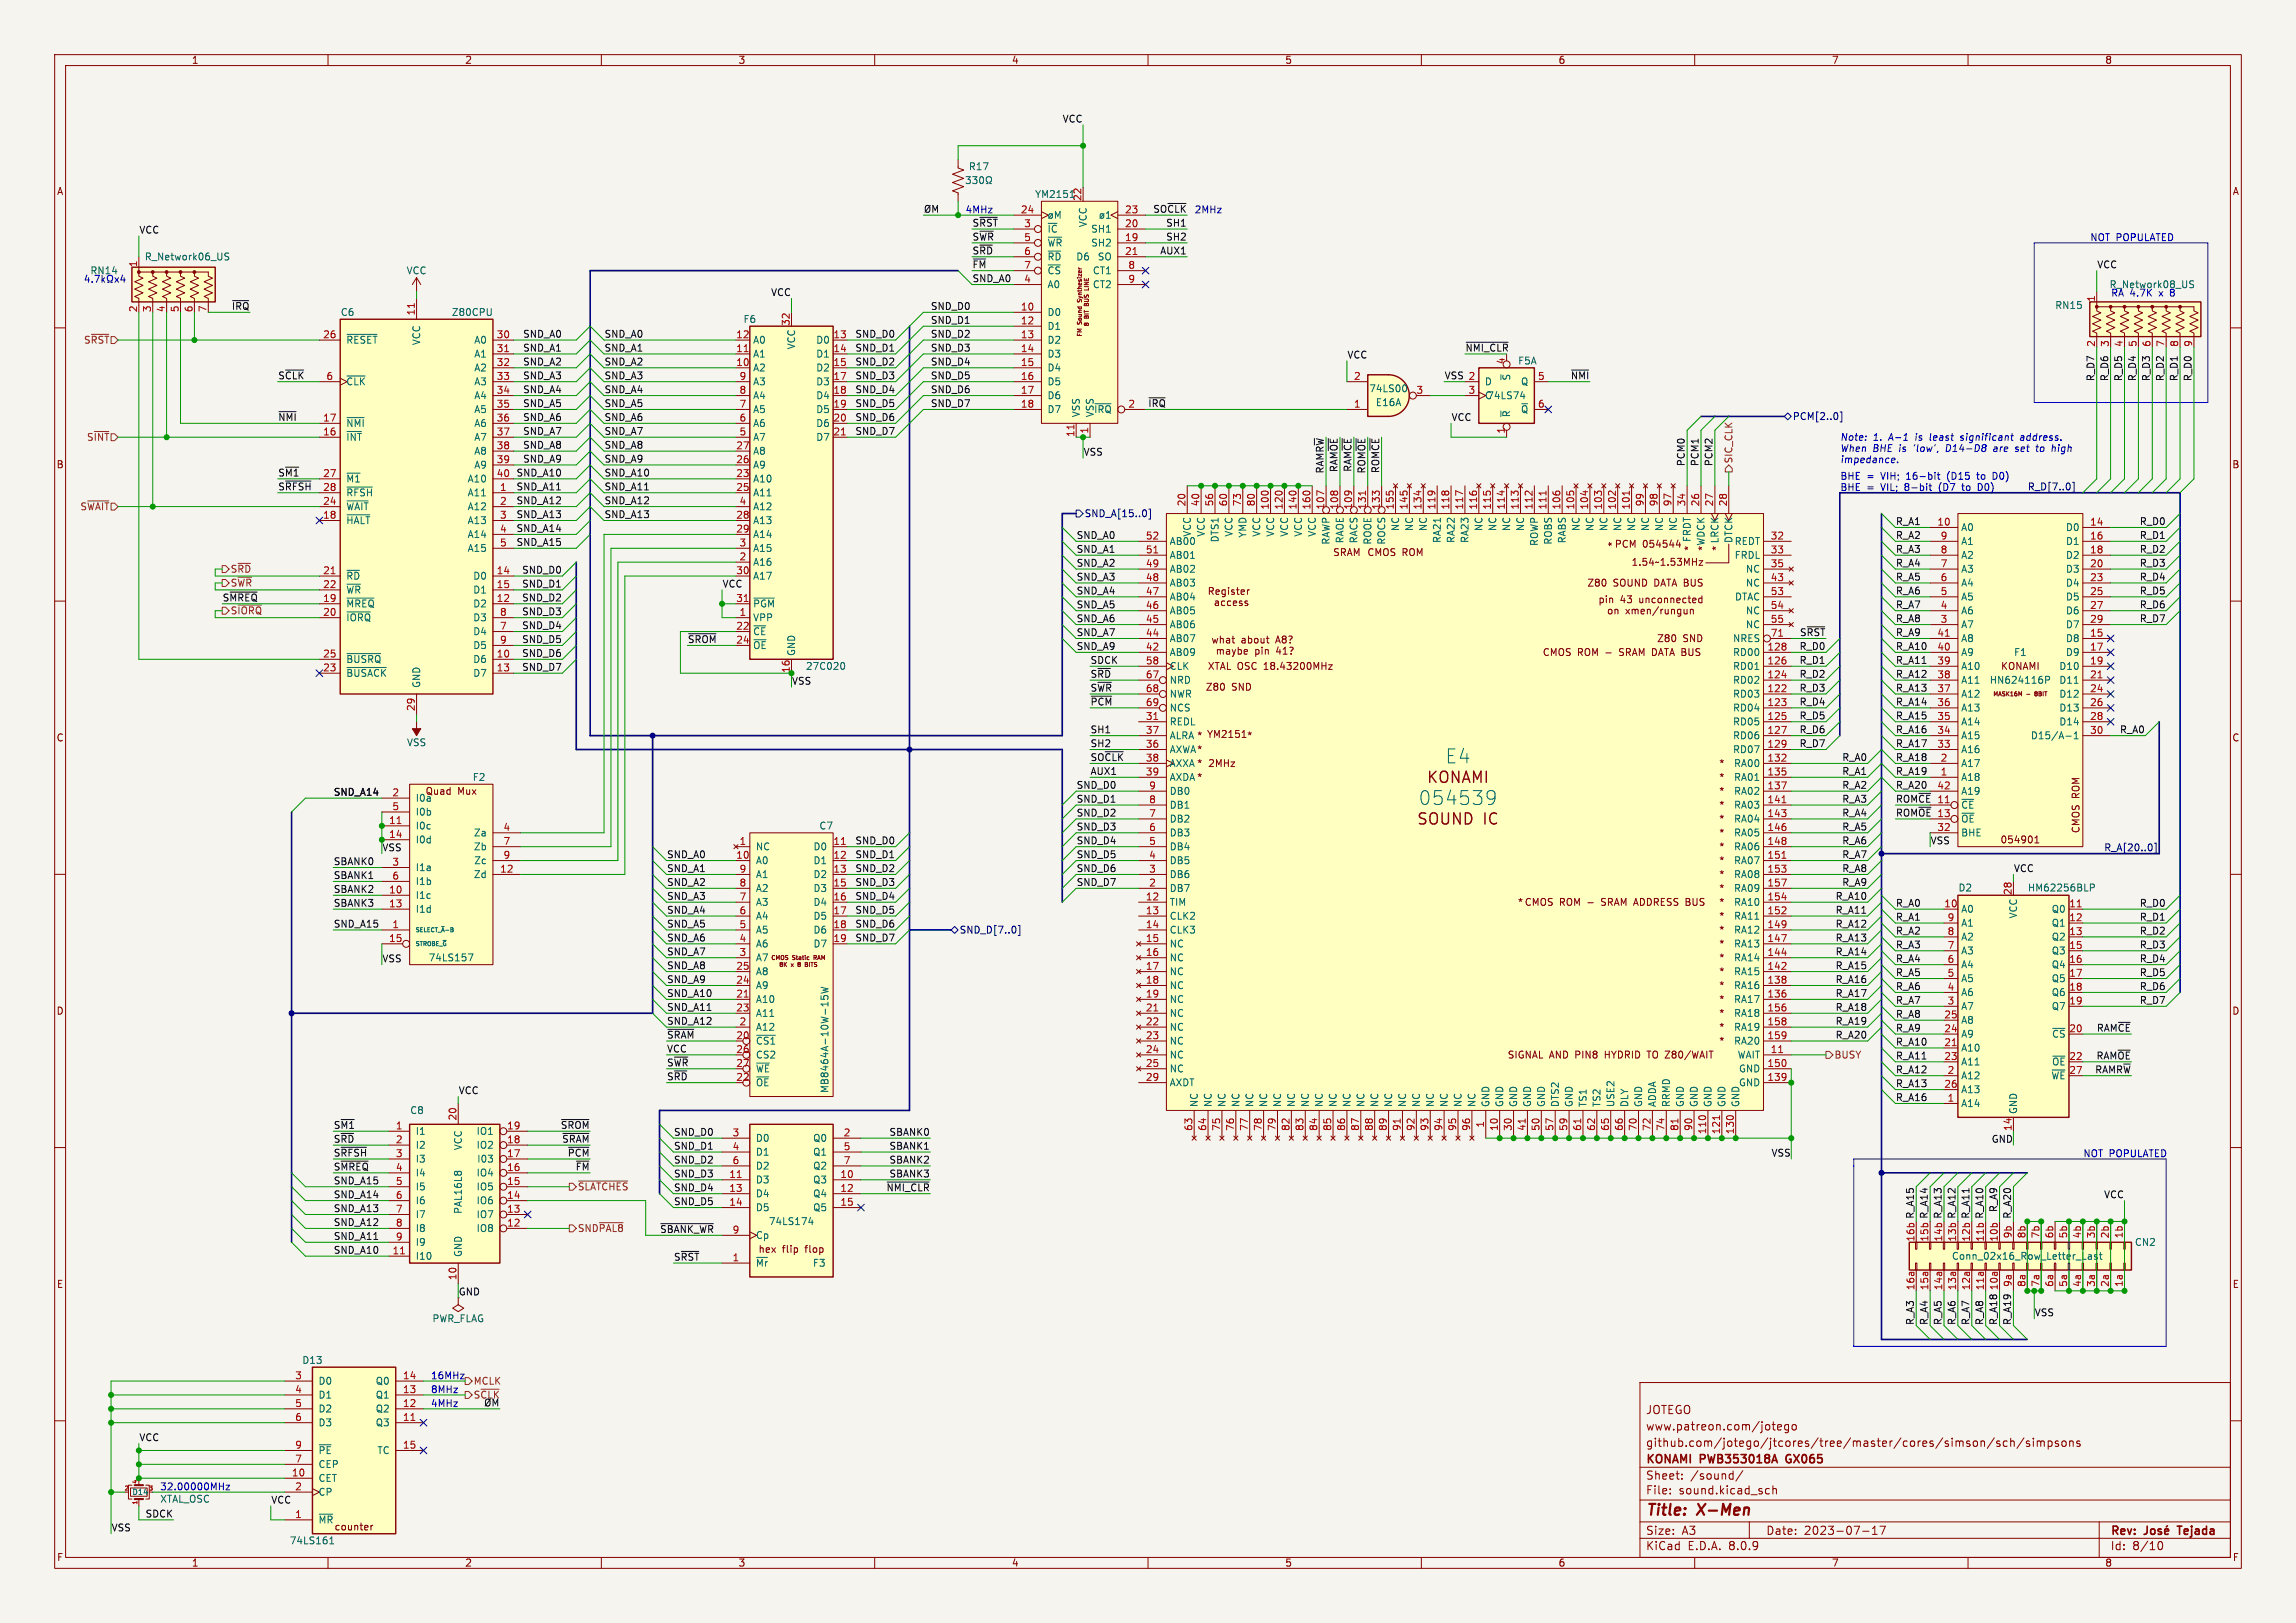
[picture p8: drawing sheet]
<svg xmlns="http://www.w3.org/2000/svg" width="420mm" height="297mm" viewBox="0 0 420 297" stroke-linecap="round" stroke-linejoin="round" font-family="sans-serif">
<defs><g id="words">
<g font-size="3.5" fill="#006464">
<text x="264.4" y="139.9">E4</text>
<text x="259.5" y="147.5">054539</text>
</g>
<text font-size="2.8" fill="#006464" x="260.9" y="143.6">KONAMI</text>
<g font-size="2.8" fill="#840000">
<text x="259.1" y="151.3">SOUND</text>
<text x="271.3" y="151.3">IC</text>
<text x="301" y="277.9">Title:</text>
<text x="310.6" y="277.9">X-Men</text>
</g>
<g font-size="2.1" fill="#840000">
<text x="301" y="262">www.patreon.com/jotego</text>
<text x="301" y="259">JOTEGO</text>
<text x="301" y="268.2">KONAMI</text>
<text x="301" y="265">github.com/jotego/jtcores/tree/master/cores/simson/sch/simpsons</text>
<text x="311.1" y="268.2">PWB353018A</text>
<text x="327.4" y="268.2">GX065</text>
<text x="301" y="273.7">File:</text>
<text x="301" y="271">Sheet:</text>
<text x="307.1" y="273.7">sound.kicad_sch</text>
<text x="309.2" y="271">/sound/</text>
<text x="301" y="281.1">Size:</text>
<text x="307.6" y="281.1">A3</text>
<text x="323" y="281.1">Date:</text>
<text x="330" y="281.1">2023-07-17</text>
<text x="386" y="281.3">Rev:</text>
<text x="399.1" y="281.3">Tejada</text>
<text x="301" y="283.9">KiCad</text>
<text x="308.7" y="283.9">E.D.A.</text>
<text x="316.3" y="283.9">8.0.9</text>
<text x="386" y="283.9">Id:</text>
<text x="390.1" y="283.9">8/10</text>
</g>
<g font-size="1.8" fill="#840000">
<text x="35" y="11.9">1</text>
<text x="85" y="11.9">2</text>
<text x="135" y="11.9">3</text>
<text x="185" y="11.9">4</text>
<text x="235" y="11.9">5</text>
<text x="285" y="11.9">6</text>
<text x="335" y="11.9">7</text>
<text x="385" y="11.9">8</text>
<text x="10.3" y="35.9">A</text>
<text x="408.3" y="35.9">A</text>
<text x="10.3" y="85.9">B</text>
<text x="408.2" y="85.9">B</text>
<text x="243.8" y="102">SRAM CMOS ROM</text>
<text x="295.3" y="100.4">PCM</text>
<text x="295.8" y="100.2" transform="rotate(-90 295.8 100.2)">*</text>
<text x="300.5" y="100.4">054544</text>
<text x="290.3" y="107.6">Z80</text>
<text x="295.1" y="107.6">SOUND</text>
<text x="298.4" y="103.7">1.54~1.53MHz</text>
<text x="302.7" y="107.6">DATA BUS</text>
<text x="216.5" y="110.1">Register</text>
<text x="226.6" y="110.1">access</text>
<text x="307.9" y="111.6">xmen/rungun</text>
<text x="219.3" y="119">about</text>
<text x="225.8" y="119">A8?</text>
<text x="230.4" y="119">maybe</text>
<text x="303" y="117.7">Z80</text>
<text x="307.8" y="117.7">SND</text>
<text x="220.8" y="122.8">XTAL OSC 18.43200MHz</text>
<text x="282.1" y="120.3">CMOS ROM -</text>
<text x="296.6" y="120.3">SRAM DATA BUS</text>
<text x="365.9" y="122.8">KONAMI</text>
<text x="220.5" y="126.6">Z80</text>
<text x="225.3" y="126.6">SND</text>
<text x="10.3" y="135.9">C</text>
<text x="408.2" y="135.9">C</text>
<text x="220.9" y="140.6">2MHz</text>
<text x="314.4" y="143.1">*</text>
<text x="314.4" y="140.6">*</text>
<text x="77.8" y="145.7">Quad</text>
<text x="83.7" y="145.7">Mux</text>
<text x="314.4" y="148.2">*</text>
<text x="314.4" y="145.7">*</text>
<text x="314.4" y="155.8">*</text>
<text x="314.4" y="153.3">*</text>
<text x="314.4" y="150.7">*</text>
<text x="365.8" y="154.5">054901</text>
<text x="380.6" y="152.6" transform="rotate(-90 380.6 152.6)">CMOS ROM</text>
<text x="314.4" y="160.9">*</text>
<text x="314.4" y="158.4">*</text>
<text x="277.5" y="166">* CMOS ROM -</text>
<text x="293.3" y="166">SRAM ADDRESS BUS</text>
<text x="314.4" y="166">*</text>
<text x="314.4" y="163.4">*</text>
<text x="314.4" y="173.6">*</text>
<text x="314.4" y="171.1">*</text>
<text x="314.4" y="168.5">*</text>
<text x="314.4" y="178.7">*</text>
<text x="314.4" y="176.1">*</text>
<text x="10.3" y="185.9">D</text>
<text x="314.4" y="183.8">*</text>
<text x="314.4" y="181.2">*</text>
<text x="408.2" y="185.9">D</text>
<text x="314.4" y="191.4">*</text>
<text x="314.4" y="188.8">*</text>
<text x="314.4" y="186.3">*</text>
<text x="275.7" y="193.9">SIGNAL AND PIN8</text>
<text x="293.9" y="193.9">HYDRID</text>
<text x="301.9" y="193.9">TO Z80/WAIT</text>
<text x="143.1" y="229.5">flip</text>
<text x="147.4" y="229.5">flop</text>
<text x="10.3" y="235.9">E</text>
<text x="408.3" y="235.9">E</text>
<text x="61.1" y="280.3">counter</text>
<text x="10.3" y="285.9">F</text>
<text x="35" y="286.9">1</text>
<text x="85" y="286.9">2</text>
<text x="135" y="286.9">3</text>
<text x="185" y="286.9">4</text>
<text x="235" y="286.9">5</text>
<text x="285" y="286.9">6</text>
<text x="335" y="286.9">7</text>
<text x="385" y="286.9">8</text>
<text x="408.3" y="285.9">F</text>
</g>
<g font-size="1.8" fill="#0f0f0f">
<text x="194.3" y="22.5">VCC</text>
<text x="177.8" y="41.6">S~{RST}</text>
<text x="213.2" y="41.6">SH1</text>
<text x="25.4" y="42.8">VCC</text>
<text x="177.8" y="44.1">S~{WR}</text>
<text x="177.8" y="46.6">S~{RD}</text>
<text x="212.1" y="46.6">AUX1</text>
<text x="213.2" y="44.1">SH2</text>
<text x="177.8" y="49.2">~{FM}</text>
<text x="177.8" y="51.7">SND_A0</text>
<text x="383.5" y="49.2">VCC</text>
<text x="42.3" y="56.8">~{IRQ}</text>
<text x="140.9" y="54.3">VCC</text>
<text x="170.2" y="59.3">SND_D1</text>
<text x="170.2" y="56.8">SND_D0</text>
<text x="95.6" y="61.9">SND_A0</text>
<text x="95.6" y="64.4">SND_A1</text>
<text x="110.5" y="64.4">SND_A1</text>
<text x="110.5" y="61.9">SND_A0</text>
<text x="156.4" y="61.9">SND_D0</text>
<text x="156.4" y="64.4">SND_D1</text>
<text x="170.2" y="64.4">SND_D3</text>
<text x="170.2" y="61.9">SND_D2</text>
<text x="246.4" y="65.7">VCC</text>
<text x="268" y="64.4">~{NMI_CLR}</text>
<text x="50.8" y="69.5">S~{CLK}</text>
<text x="95.6" y="67">SND_A2</text>
<text x="95.6" y="69.5">SND_A3</text>
<text x="110.5" y="67">SND_A2</text>
<text x="110.5" y="69.5">SND_A3</text>
<text x="156.4" y="67">SND_D2</text>
<text x="156.4" y="69.5">SND_D3</text>
<text x="170.2" y="67">SND_D4</text>
<text x="170.2" y="69.5">SND_D5</text>
<text x="264.2" y="69.5">VSS 2</text>
<text x="287.2" y="69.5">~{NMI}</text>
<text x="383.2" y="69.8" transform="rotate(-90 383.2 69.8)">R_D7</text>
<text x="385.7" y="69.8" transform="rotate(-90 385.7 69.8)">R_D6</text>
<text x="388.3" y="69.8" transform="rotate(-90 388.3 69.8)">R_D5</text>
<text x="390.8" y="69.8" transform="rotate(-90 390.8 69.8)">R_D4</text>
<text x="393.4" y="69.8" transform="rotate(-90 393.4 69.8)">R_D3</text>
<text x="395.9" y="69.8" transform="rotate(-90 395.9 69.8)">R_D2</text>
<text x="398.4" y="69.8" transform="rotate(-90 398.4 69.8)">R_D1</text>
<text x="401" y="69.8" transform="rotate(-90 401 69.8)">R_D0</text>
<text x="50.8" y="77.1">~{NMI}</text>
<text x="95.6" y="74.6">SND_A5</text>
<text x="95.6" y="77.1">SND_A6</text>
<text x="95.6" y="72">SND_A4</text>
<text x="110.5" y="77.1">SND_A6</text>
<text x="110.5" y="72">SND_A4</text>
<text x="110.5" y="74.6">SND_A5</text>
<text x="156.4" y="77.1">SND_D6</text>
<text x="156.4" y="72">SND_D4</text>
<text x="156.4" y="74.6">SND_D5</text>
<text x="170.2" y="74.6">SND_D7</text>
<text x="170.2" y="72">SND_D6</text>
<text x="210" y="74.6">~{IRQ}</text>
<text x="265.4" y="77.1">VCC</text>
<text x="95.6" y="79.7">SND_A7</text>
<text x="95.6" y="82.2">SND_A8</text>
<text x="110.5" y="79.7">SND_A7</text>
<text x="110.5" y="82.2">SND_A8</text>
<text x="156.4" y="79.7">SND_D7</text>
<text x="198.1" y="83.5">VSS</text>
<text x="50.8" y="87.3">S~{M1}</text>
<text x="50.8" y="89.8">S~{RFSH}28</text>
<text x="94.4" y="89.8">SND_A11</text>
<text x="94.4" y="87.3">SND_A10</text>
<text x="95.6" y="84.7">SND_A9</text>
<text x="110.5" y="84.7">SND_A9</text>
<text x="110.5" y="87.3">SND_A10</text>
<text x="110.5" y="89.8">SND_A11</text>
<text x="242.2" y="86.7" transform="rotate(-90 242.2 86.7)">RAMR~{W}</text>
<text x="244.8" y="86.5" transform="rotate(-90 244.8 86.5)">RAM~{OE}</text>
<text x="247.3" y="86.4" transform="rotate(-90 247.3 86.4)">RAM~{CE}</text>
<text x="249.8" y="86.7" transform="rotate(-90 249.8 86.7)">ROM~{OE}</text>
<text x="252.4" y="86.7" transform="rotate(-90 252.4 86.7)">ROM~{CE}</text>
<text x="308.3" y="85.4" transform="rotate(-90 308.3 85.4)">PCM0</text>
<text x="310.8" y="85.4" transform="rotate(-90 310.8 85.4)">PCM1</text>
<text x="313.3" y="85.4" transform="rotate(-90 313.3 85.4)">PCM2</text>
<text x="94.4" y="94.9">SND_A13</text>
<text x="94.4" y="92.4">SND_A12</text>
<text x="110.5" y="92.4">SND_A12</text>
<text x="110.5" y="94.9">SND_A13</text>
<text x="94.4" y="97.4">SND_A14</text>
<text x="94.4" y="100">SND_A15</text>
<text x="196.8" y="101.3">SND_A1</text>
<text x="196.8" y="98.7">SND_A0</text>
<text x="346.7" y="98.7">R_A2</text>
<text x="346.7" y="101.3">R_A3</text>
<text x="346.7" y="96.2">R_A1</text>
<text x="391.3" y="96.2">R_D0</text>
<text x="391.3" y="98.7">R_D1</text>
<text x="391.3" y="101.3">R_D2</text>
<text x="95.4" y="105.1">SND_D0</text>
<text x="95.4" y="107.6">SND_D1</text>
<text x="132.1" y="107.6">VCC</text>
<text x="196.8" y="106.3">SND_A3</text>
<text x="196.8" y="103.8">SND_A2</text>
<text x="346.7" y="106.3">R_A5</text>
<text x="346.7" y="103.8">R_A4</text>
<text x="391.3" y="106.3">R_D4</text>
<text x="391.3" y="103.8">R_D3</text>
<text x="40.6" y="110.1">S~{MREQ}</text>
<text x="95.4" y="112.7">SND_D3</text>
<text x="95.4" y="110.1">SND_D2</text>
<text x="196.8" y="111.4">SND_A5</text>
<text x="196.8" y="108.9">SND_A4</text>
<text x="196.8" y="114">SND_A6</text>
<text x="346.7" y="114">R_A8</text>
<text x="346.7" y="108.9">R_A6</text>
<text x="346.7" y="111.4">R_A7</text>
<text x="391.3" y="108.9">R_D5</text>
<text x="391.3" y="114">R_D7</text>
<text x="391.3" y="111.4">R_D6</text>
<text x="95.4" y="117.8">SND_D5</text>
<text x="95.4" y="115.2">SND_D4</text>
<text x="125.7" y="117.8">~{SROM}</text>
<text x="196.8" y="119">SND_A9</text>
<text x="196.8" y="116.5">SND_A7</text>
<text x="329.1" y="119">R_D0</text>
<text x="329.2" y="116.5">S~{RST}</text>
<text x="346.7" y="119">R_A10</text>
<text x="346.7" y="116.5">R_A9</text>
<text x="95.4" y="120.3">SND_D6</text>
<text x="95.4" y="122.8">SND_D7</text>
<text x="144.8" y="125.4">VSS</text>
<text x="199.4" y="124.1">S~{RD}</text>
<text x="199.4" y="121.6">SDCK</text>
<text x="329.1" y="121.6">R_D1</text>
<text x="329.1" y="124.1">R_D2</text>
<text x="346.7" y="121.6">R_A11</text>
<text x="346.7" y="124.1">R_A12</text>
<text x="199.4" y="129.2">~{PCM}</text>
<text x="199.4" y="126.7">S~{WR}</text>
<text x="329.1" y="126.7">R_D3</text>
<text x="329.1" y="129.2">R_D4</text>
<text x="329.1" y="131.7">R_D5</text>
<text x="346.7" y="129.2">R_A14</text>
<text x="346.7" y="126.7">R_A13</text>
<text x="346.7" y="131.7">R_A15</text>
<text x="199.4" y="136.8">SH2</text>
<text x="199.4" y="134.3">SH1</text>
<text x="329.1" y="136.8">R_D7</text>
<text x="329.1" y="134.3">R_D6</text>
<text x="346.7" y="134.3">R_A16</text>
<text x="346.7" y="136.8">R_A17</text>
<text x="387.7" y="134.3">R_A0</text>
<text x="199.4" y="139.4">SO~{CLK}</text>
<text x="199.4" y="141.9">AUX1</text>
<text x="336.9" y="139.4">R_A0</text>
<text x="336.9" y="141.9">R_A1</text>
<text x="346.7" y="141.9">R_A19</text>
<text x="346.7" y="139.4">R_A18</text>
<text x="61" y="145.7">SND_A14</text>
<text x="196.8" y="144.4">SND_D0</text>
<text x="196.8" y="147">SND_D1</text>
<text x="196.8" y="149.5">SND_D2</text>
<text x="336.9" y="149.5">R_A4</text>
<text x="336.9" y="144.4">R_A2</text>
<text x="336.9" y="147">R_A3</text>
<text x="346.7" y="149.5">ROM~{OE}</text>
<text x="346.7" y="144.4">R_A20</text>
<text x="346.7" y="147">ROM~{CE}</text>
<text x="69.8" y="155.9">VSS</text>
<text x="156.4" y="154.6">SND_D0</text>
<text x="196.8" y="152.1">SND_D3</text>
<text x="196.8" y="154.6">SND_D4</text>
<text x="336.9" y="154.6">R_A6</text>
<text x="336.9" y="152.1">R_A5</text>
<text x="353.1" y="154.6">VSS</text>
<text x="61" y="158.4">SBANK0</text>
<text x="61" y="160.9">SBANK1</text>
<text x="121.9" y="159.7">SND_A1</text>
<text x="121.9" y="157.1">SND_A0</text>
<text x="156.4" y="159.7">SND_D2</text>
<text x="156.4" y="157.1">SND_D1</text>
<text x="196.8" y="157.1">SND_D5</text>
<text x="196.8" y="159.7">SND_D6</text>
<text x="336.9" y="157.1">R_A7</text>
<text x="336.9" y="159.7">R_A8</text>
<text x="368.3" y="159.7">VCC</text>
<text x="61" y="163.5">SBANK2</text>
<text x="61" y="166">SBANK3</text>
<text x="121.9" y="164.8">SND_A3</text>
<text x="121.9" y="162.2">SND_A2</text>
<text x="121.9" y="167.3">SND_A4</text>
<text x="156.4" y="162.2">SND_D3</text>
<text x="156.4" y="164.8">SND_D4</text>
<text x="156.4" y="167.3">SND_D5</text>
<text x="196.8" y="162.2">SND_D7</text>
<text x="335.7" y="167.3">R_A11</text>
<text x="335.7" y="164.8">R_A10</text>
<text x="336.9" y="162.2">R_A9</text>
<text x="346.7" y="166">R_A0</text>
<text x="391.3" y="166">R_D0</text>
<text x="61" y="169.8">SND_A15</text>
<text x="121.9" y="172.4">SND_A6</text>
<text x="121.9" y="169.8">SND_A5</text>
<text x="156.4" y="169.8">SND_D6</text>
<text x="156.4" y="172.4">SND_D7</text>
<text x="335.7" y="169.8">R_A12</text>
<text x="335.7" y="172.4">R_A13</text>
<text x="346.7" y="168.6">R_A1</text>
<text x="346.7" y="171.1">R_A2</text>
<text x="346.7" y="173.6">R_A3</text>
<text x="391.3" y="171.1">R_D2</text>
<text x="391.3" y="173.6">R_D3</text>
<text x="391.3" y="168.6">R_D1</text>
<text x="69.8" y="176.2">VSS</text>
<text x="121.9" y="177.5">SND_A8</text>
<text x="121.9" y="174.9">SND_A7</text>
<text x="121.9" y="180">SND_A9</text>
<text x="335.7" y="180">R_A16</text>
<text x="335.7" y="174.9">R_A14</text>
<text x="335.7" y="177.5">R_A15</text>
<text x="346.7" y="178.7">R_A5</text>
<text x="346.7" y="176.2">R_A4</text>
<text x="391.3" y="178.7">R_D5</text>
<text x="391.3" y="176.2">R_D4</text>
<text x="121.9" y="182.5">SND_A10</text>
<text x="121.9" y="185.1">SND_A11</text>
<text x="335.7" y="185.1">R_A18</text>
<text x="335.7" y="182.5">R_A17</text>
<text x="346.7" y="181.3">R_A6</text>
<text x="346.7" y="183.8">R_A7</text>
<text x="391.3" y="181.3">R_D6</text>
<text x="391.3" y="183.8">R_D7</text>
<text x="121.9" y="190.2">~{SRAM}</text>
<text x="121.9" y="187.6">SND_A12</text>
<text x="335.7" y="190.2">R_A20</text>
<text x="335.7" y="187.6">R_A19</text>
<text x="346.7" y="191.4">R_A10</text>
<text x="346.7" y="186.3">R_A8</text>
<text x="346.7" y="188.9">R_A9</text>
<text x="383.5" y="188.9">RAM~{CE}</text>
<text x="121.9" y="192.7">VCC</text>
<text x="121.9" y="197.8">S~{RD}</text>
<text x="121.9" y="195.2">S~{WR}</text>
<text x="346.7" y="196.5">R_A12</text>
<text x="346.7" y="194">R_A11</text>
<text x="383.2" y="196.5">RAMR~{W}</text>
<text x="383.4" y="194">RAM~{OE}</text>
<text x="83.8" y="200.3">VCC</text>
<text x="346.7" y="201.6">R_A16</text>
<text x="346.7" y="199">R_A13</text>
<text x="61" y="209.2">S~{RD}</text>
<text x="61" y="206.7">S~{M1}</text>
<text x="102.5" y="206.7">~{SROM}</text>
<text x="102.7" y="209.2">~{SRAM}</text>
<text x="123.2" y="207.9">SND_D0</text>
<text x="162.6" y="207.9">SBANK0</text>
<text x="364.2" y="209.2">GND</text>
<text x="61" y="211.7">S~{RFSH}</text>
<text x="61" y="214.3">S~{MREQ}</text>
<text x="103.8" y="211.7">~{PCM}</text>
<text x="105.2" y="214.3">~{FM}</text>
<text x="123.2" y="210.5">SND_D1</text>
<text x="123.2" y="215.6">SND_D3</text>
<text x="123.2" y="213">SND_D2</text>
<text x="162.6" y="213">SBANK2</text>
<text x="162.6" y="215.6">SBANK3</text>
<text x="162.6" y="210.5">SBANK1</text>
<text x="323.9" y="211.7">VSS</text>
<text x="61" y="219.4">SND_A14</text>
<text x="61" y="221.9">SND_A13</text>
<text x="61" y="216.8">SND_A15</text>
<text x="123.2" y="218.1">SND_D4</text>
<text x="123.2" y="220.6">SND_D5</text>
<text x="162.1" y="218.1">~{NMI_CLR}</text>
<text x="365.4" y="221.9" transform="rotate(-90 365.4 221.9)">R_A9</text>
<text x="384.8" y="219.4">VCC</text>
<text x="61" y="224.4">SND_A12</text>
<text x="61" y="227">SND_A11</text>
<text x="120.6" y="225.7">~{SBANK_WR} 9</text>
<text x="350.2" y="223.1" transform="rotate(-90 350.2 223.1)">R_A15</text>
<text x="352.7" y="223.1" transform="rotate(-90 352.7 223.1)">R_A14</text>
<text x="355.3" y="223.1" transform="rotate(-90 355.3 223.1)">R_A13</text>
<text x="357.8" y="223.1" transform="rotate(-90 357.8 223.1)">R_A12</text>
<text x="360.3" y="223.1" transform="rotate(-90 360.3 223.1)">R_A11</text>
<text x="362.9" y="223.1" transform="rotate(-90 362.9 223.1)">R_A10</text>
<text x="368" y="223.1" transform="rotate(-90 368 223.1)">R_A20</text>
<text x="61" y="229.5">SND_A10</text>
<text x="123.2" y="230.8">S~{RST}</text>
<text x="83.8" y="237.1">GND</text>
<text x="350.2" y="242.6" transform="rotate(-90 350.2 242.6)">R_A3</text>
<text x="352.7" y="242.6" transform="rotate(-90 352.7 242.6)">R_A4</text>
<text x="355.3" y="242.6" transform="rotate(-90 355.3 242.6)">R_A5</text>
<text x="357.8" y="242.6" transform="rotate(-90 357.8 242.6)">R_A6</text>
<text x="360.3" y="242.6" transform="rotate(-90 360.3 242.6)">R_A7</text>
<text x="362.9" y="242.6" transform="rotate(-90 362.9 242.6)">R_A8</text>
<text x="365.4" y="242.6" transform="rotate(-90 365.4 242.6)">R_A18</text>
<text x="368" y="242.6" transform="rotate(-90 368 242.6)">R_A19</text>
<text x="372.1" y="241">VSS</text>
<text x="86.6" y="256.1">S~{CLK}</text>
<text x="25.4" y="263.8">VCC</text>
<text x="49.5" y="275.2">VCC</text>
<text x="20.3" y="280.3">VSS</text>
<text x="26.5" y="277.8">SDCK</text>
</g>
<g font-size="1.8" fill="#006464">
<text x="177.1" y="31.3">R17</text>
<text x="189.2" y="36.4">YM2151</text>
<text x="197.9" y="36.9" transform="rotate(-90 197.9 36.9)">22</text>
<text x="199" y="41.7" transform="rotate(-90 199 41.7)">VCC</text>
<text x="26.4" y="47.9">R_Network06_US</text>
<text x="191.5" y="42.8">~{IC}</text>
<text x="191.5" y="45.3">~{WR}</text>
<text x="191.5" y="47.9">~{RD} D6</text>
<text x="199.5" y="45.3">SH2</text>
<text x="199.5" y="42.8">SH1</text>
<text x="200.7" y="47.9">SO</text>
<text x="74.3" y="50.4">VCC</text>
<text x="191.5" y="52.9">A0</text>
<text x="191.5" y="50.4">~{CS}</text>
<text x="199.8" y="50.4">CT1</text>
<text x="199.8" y="52.9">CT2</text>
<text x="385.8" y="52.9">R_Network08_US</text>
<text x="62.2" y="58">C6</text>
<text x="82.6" y="58">Z80CPU</text>
<text x="135.9" y="59.3">F6</text>
<text x="191.5" y="58">D0</text>
<text x="375.8" y="56.7">RN15</text>
<text x="63.2" y="63.1">~{RESET}</text>
<text x="77.1" y="63.3" transform="rotate(-90 77.1 63.3)">VCC</text>
<text x="86.7" y="63.1">A0</text>
<text x="86.7" y="65.6">A1</text>
<text x="137.7" y="65.6">A1</text>
<text x="137.7" y="63.1">A0</text>
<text x="145.6" y="64" transform="rotate(-90 145.6 64)">VCC</text>
<text x="149.2" y="63.1">D0</text>
<text x="149.2" y="65.6">D1</text>
<text x="191.5" y="60.6">D1</text>
<text x="191.5" y="63.1">D2</text>
<text x="191.5" y="65.6">D3</text>
<text x="63.2" y="70.7">~{CLK}</text>
<text x="86.7" y="68.2">A2</text>
<text x="86.7" y="70.7">A3</text>
<text x="137.7" y="68.2">A2</text>
<text x="137.7" y="70.7">A3</text>
<text x="149.2" y="68.2">D2</text>
<text x="149.2" y="70.7">D3</text>
<text x="191.5" y="68.2">D4</text>
<text x="191.5" y="70.7">D5</text>
<text x="250.4" y="72">74LS00</text>
<text x="271.5" y="70.7">D</text>
<text x="276.5" y="69.7" transform="rotate(-90 276.5 69.7)">~{S}</text>
<text x="277.6" y="66.9">F5A</text>
<text x="278.1" y="70.7">Q</text>
<text x="86.7" y="73.3">A4</text>
<text x="86.7" y="75.8">A5</text>
<text x="137.7" y="75.8">A5</text>
<text x="137.7" y="73.3">A4</text>
<text x="149.2" y="73.3">D4</text>
<text x="149.2" y="75.8">D5</text>
<text x="191.5" y="73.3">D6</text>
<text x="191.5" y="75.8">D7</text>
<text x="197.7" y="76.5" transform="rotate(-90 197.7 76.5)">VSS</text>
<text x="200" y="75.8">~{IRQ}</text>
<text x="200.3" y="76.5" transform="rotate(-90 200.3 76.5)">VSS</text>
<text x="251.6" y="74.5">E16A</text>
<text x="271.5" y="73.3">C</text>
<text x="272" y="73.3">74LS74</text>
<text x="276.5" y="76.5" transform="rotate(-90 276.5 76.5)">~{R}</text>
<text x="278.1" y="75.8">~{Q}</text>
<text x="63.2" y="80.9">~{INT}</text>
<text x="63.2" y="78.3">~{NMI}</text>
<text x="86.7" y="78.3">A6</text>
<text x="86.7" y="80.9">A7</text>
<text x="86.7" y="83.4">A8</text>
<text x="137.7" y="83.4">A8</text>
<text x="137.7" y="80.9">A7</text>
<text x="137.7" y="78.3">A6</text>
<text x="149.2" y="78.3">D6</text>
<text x="149.2" y="80.9">D7</text>
<text x="63.2" y="88.5">~{M1}</text>
<text x="85.4" y="88.5">A10</text>
<text x="86.7" y="86">A9</text>
<text x="137.7" y="88.5">A10</text>
<text x="137.7" y="86">A9</text>
<text x="63.2" y="93.6">~{WAIT}</text>
<text x="63.2" y="91">~{RFSH}</text>
<text x="85.4" y="91">A11</text>
<text x="85.4" y="93.6">A12</text>
<text x="137.7" y="91">A11</text>
<text x="137.7" y="93.6">A12</text>
<text x="63.2" y="96.1">~{HALT}</text>
<text x="85.4" y="96.1">A13</text>
<text x="85.4" y="98.7">A14</text>
<text x="85.4" y="101.2">A15</text>
<text x="137.7" y="96.1">A13</text>
<text x="137.7" y="98.7">A14</text>
<text x="137.7" y="101.2">A15</text>
<text x="213.9" y="99.9">AB00</text>
<text x="218" y="98.3" transform="rotate(-90 218 98.3)">VCC</text>
<text x="220.6" y="98.3" transform="rotate(-90 220.6 98.3)">VCC</text>
<text x="223.1" y="99.3" transform="rotate(-90 223.1 99.3)">DTS1</text>
<text x="225.7" y="98.3" transform="rotate(-90 225.7 98.3)">VCC</text>
<text x="228.2" y="98.5" transform="rotate(-90 228.2 98.5)">YMD</text>
<text x="230.7" y="98.3" transform="rotate(-90 230.7 98.3)">VCC</text>
<text x="233.3" y="98.3" transform="rotate(-90 233.3 98.3)">VCC</text>
<text x="235.8" y="98.3" transform="rotate(-90 235.8 98.3)">VCC</text>
<text x="238.4" y="98.3" transform="rotate(-90 238.4 98.3)">VCC</text>
<text x="240.9" y="98.3" transform="rotate(-90 240.9 98.3)">VCC</text>
<text x="243.4" y="99.8" transform="rotate(-90 243.4 99.8)">RAWP</text>
<text x="246" y="99.5" transform="rotate(-90 246 99.5)">RAOE</text>
<text x="248.5" y="99.5" transform="rotate(-90 248.5 99.5)">RACS</text>
<text x="251.1" y="99.8" transform="rotate(-90 251.1 99.8)">ROOE</text>
<text x="253.6" y="99.8" transform="rotate(-90 253.6 99.8)">ROCS</text>
<text x="256.1" y="97.3" transform="rotate(-90 256.1 97.3)">NC</text>
<text x="258.7" y="97.3" transform="rotate(-90 258.7 97.3)">NC</text>
<text x="261.2" y="97.3" transform="rotate(-90 261.2 97.3)">NC</text>
<text x="263.8" y="99.5" transform="rotate(-90 263.8 99.5)">RA21</text>
<text x="266.3" y="99.5" transform="rotate(-90 266.3 99.5)">RA22</text>
<text x="268.8" y="99.5" transform="rotate(-90 268.8 99.5)">RA23</text>
<text x="271.4" y="97.3" transform="rotate(-90 271.4 97.3)">NC</text>
<text x="273.9" y="97.3" transform="rotate(-90 273.9 97.3)">NC</text>
<text x="276.5" y="97.3" transform="rotate(-90 276.5 97.3)">NC</text>
<text x="279" y="97.3" transform="rotate(-90 279 97.3)">NC</text>
<text x="281.5" y="100" transform="rotate(-90 281.5 100)">ROWP</text>
<text x="284.1" y="99.8" transform="rotate(-90 284.1 99.8)">ROBS</text>
<text x="286.6" y="99.5" transform="rotate(-90 286.6 99.5)">RABS</text>
<text x="289.2" y="97.3" transform="rotate(-90 289.2 97.3)">NC</text>
<text x="291.7" y="97.3" transform="rotate(-90 291.7 97.3)">NC</text>
<text x="294.2" y="97.3" transform="rotate(-90 294.2 97.3)">NC</text>
<text x="296.8" y="97.3" transform="rotate(-90 296.8 97.3)">NC</text>
<text x="299.3" y="97.3" transform="rotate(-90 299.3 97.3)">NC</text>
<text x="301.9" y="97.3" transform="rotate(-90 301.9 97.3)">NC</text>
<text x="304.4" y="97.3" transform="rotate(-90 304.4 97.3)">NC</text>
<text x="306.9" y="97.3" transform="rotate(-90 306.9 97.3)">NC</text>
<text x="309.7" y="100.9" transform="rotate(-90 309.7 100.9)">* FRDT</text>
<text x="312.3" y="100.9" transform="rotate(-90 312.3 100.9)">*WDCK</text>
<text x="314.8" y="100.9" transform="rotate(-90 314.8 100.9)">* LRCK</text>
<text x="317.1" y="99.5" transform="rotate(-90 317.1 99.5)">DTCK</text>
<text x="317.2" y="99.9">REDT</text>
<text x="358.6" y="97.4">A0</text>
<text x="358.6" y="99.9">A1</text>
<text x="377.8" y="97.4">D0</text>
<text x="377.8" y="99.9">D1</text>
<text x="63.2" y="106.3">~{RD}</text>
<text x="86.5" y="106.3">D0</text>
<text x="137.7" y="103.7">A16</text>
<text x="137.7" y="106.3">A17</text>
<text x="213.9" y="107.5">AB03</text>
<text x="213.9" y="105">AB02</text>
<text x="213.9" y="102.5">AB01</text>
<text x="317.2" y="102.5">FRDL</text>
<text x="319.3" y="105">NC</text>
<text x="319.3" y="107.5">NC</text>
<text x="358.6" y="107.5">A4</text>
<text x="358.6" y="105">A3</text>
<text x="358.6" y="102.5">A2</text>
<text x="377.8" y="102.5">D2</text>
<text x="377.8" y="105">D3</text>
<text x="377.8" y="107.5">D4</text>
<text x="63.2" y="111.4">~{MREQ}</text>
<text x="63.2" y="113.9">~{IORQ}</text>
<text x="63.2" y="108.8">~{WR}</text>
<text x="86.5" y="111.4">D2</text>
<text x="86.5" y="108.8">D1</text>
<text x="86.5" y="113.9">D3</text>
<text x="137.7" y="113.9">VPP</text>
<text x="137.7" y="111.4">~{PGM}</text>
<text x="213.9" y="112.6">AB05</text>
<text x="213.9" y="110.1">AB04</text>
<text x="317.3" y="110.1">DTAC</text>
<text x="319.3" y="112.6">NC</text>
<text x="358.6" y="112.6">A6</text>
<text x="358.6" y="110.1">A5</text>
<text x="377.8" y="110.1">D5</text>
<text x="377.8" y="112.6">D6</text>
<text x="86.5" y="116.4">D4</text>
<text x="86.5" y="119">D5</text>
<text x="137.7" y="116.4">~{CE}</text>
<text x="137.7" y="119">~{OE}</text>
<text x="213.7" y="119">what</text>
<text x="213.9" y="117.7">AB07</text>
<text x="213.9" y="115.2">AB06</text>
<text x="316.9" y="117.7">NRES</text>
<text x="319.3" y="115.2">NC</text>
<text x="358.6" y="115.2">A7</text>
<text x="358.6" y="117.7">A8</text>
<text x="377.8" y="117.7">D8</text>
<text x="377.8" y="115.2">D7</text>
<text x="63.2" y="124.1">~{BUSACK}</text>
<text x="63.2" y="121.5">~{BUSRQ}</text>
<text x="77.1" y="126" transform="rotate(-90 77.1 126)">GND</text>
<text x="86.5" y="121.5">D6</text>
<text x="86.5" y="124.1">D7</text>
<text x="145.6" y="120.1" transform="rotate(-90 145.6 120.1)">GND</text>
<text x="147.3" y="122.8">27C020</text>
<text x="213.9" y="120.2">AB09</text>
<text x="213.9" y="122.8">CLK</text>
<text x="213.9" y="125.3">NRD</text>
<text x="316.9" y="125.3">RD02</text>
<text x="316.9" y="122.8">RD01</text>
<text x="316.9" y="120.2">RD00</text>
<text x="358.6" y="125.3">A11</text>
<text x="358.6" y="122.8">A10</text>
<text x="358.6" y="120.2">A9</text>
<text x="363.9" y="125.3">HN624116P</text>
<text x="368.3" y="120.2">F1</text>
<text x="376.6" y="122.8">D10</text>
<text x="376.6" y="125.3">D11</text>
<text x="377.8" y="120.2">D9</text>
<text x="213.9" y="127.9">NWR</text>
<text x="213.9" y="130.4">NCS</text>
<text x="316.9" y="127.9">RD03</text>
<text x="316.9" y="130.4">RD04</text>
<text x="358.6" y="130.4">A13</text>
<text x="358.6" y="127.9">A12</text>
<text x="376.6" y="127.9">D12</text>
<text x="376.6" y="130.4">D13</text>
<text x="74.3" y="136.8">VSS</text>
<text x="213.9" y="132.9">REDL</text>
<text x="213.9" y="135.5">ALRA * YM2151 *</text>
<text x="316.9" y="132.9">RD05</text>
<text x="316.9" y="135.5">RD06</text>
<text x="358.6" y="135.5">A15</text>
<text x="358.6" y="132.9">A14</text>
<text x="371.4" y="135.5">D15/A-1</text>
<text x="376.6" y="132.9">D14</text>
<text x="86.4" y="143.1">F2</text>
<text x="213.9" y="138">AXWA*</text>
<text x="213.9" y="140.6">AXXA*</text>
<text x="213.9" y="143.1">AXDA*</text>
<text x="316.9" y="138">RD07</text>
<text x="317.1" y="140.6">RA00</text>
<text x="317.1" y="143.1">RA01</text>
<text x="358.6" y="143.1">A18</text>
<text x="358.6" y="140.6">A17</text>
<text x="358.6" y="138">A16</text>
<text x="75.9" y="146.9">I0a</text>
<text x="75.9" y="149.5">I0b</text>
<text x="213.9" y="148.2">DB1</text>
<text x="213.9" y="145.6">DB0</text>
<text x="317.1" y="145.6">RA02</text>
<text x="317.1" y="148.2">RA03</text>
<text x="358.6" y="148.2">~{CE}</text>
<text x="358.6" y="145.6">A19</text>
<text x="75.9" y="152">I0c</text>
<text x="75.9" y="154.5">I0d</text>
<text x="86.6" y="153.3">Za</text>
<text x="86.6" y="155.8">Zb</text>
<text x="138.2" y="155.8">NC</text>
<text x="148.7" y="155.8">D0</text>
<text x="149.8" y="152">C7</text>
<text x="213.9" y="155.8">DB4</text>
<text x="213.9" y="153.3">DB3</text>
<text x="213.9" y="150.7">DB2</text>
<text x="317.1" y="150.7">RA04</text>
<text x="317.1" y="153.3">RA05</text>
<text x="317.1" y="155.8">RA06</text>
<text x="358.6" y="150.7">~{OE}</text>
<text x="358.6" y="153.3">BHE</text>
<text x="75.9" y="159.6">I1a</text>
<text x="86.6" y="160.9">Zd</text>
<text x="86.7" y="158.3">Zc</text>
<text x="138.2" y="158.3">A0</text>
<text x="138.2" y="160.9">A1</text>
<text x="148.7" y="158.3">D1</text>
<text x="148.7" y="160.9">D2</text>
<text x="213.9" y="160.9">DB6</text>
<text x="213.9" y="158.3">DB5</text>
<text x="317.1" y="158.3">RA07</text>
<text x="317.1" y="160.9">RA08</text>
<text x="75.9" y="164.7">I1c</text>
<text x="75.9" y="167.2">I1d</text>
<text x="75.9" y="162.2">I1b</text>
<text x="138.2" y="166">A3</text>
<text x="138.2" y="163.4">A2</text>
<text x="148.7" y="163.4">D3</text>
<text x="148.7" y="166">D4</text>
<text x="213.9" y="166">TIM</text>
<text x="213.9" y="163.4">DB7</text>
<text x="317.1" y="166">RA10</text>
<text x="317.1" y="163.4">RA09</text>
<text x="358.1" y="163.3">D2</text>
<text x="358.6" y="167.2">A0</text>
<text x="370.8" y="163.3">HM62256BLP</text>
<text x="375.2" y="167.2">Q0</text>
<text x="138.2" y="173.6">A6</text>
<text x="138.2" y="171">A5</text>
<text x="138.2" y="168.5">A4</text>
<text x="148.7" y="168.5">D5</text>
<text x="148.7" y="171">D6</text>
<text x="148.7" y="173.6">D7</text>
<text x="213.9" y="168.5">CLK2</text>
<text x="213.9" y="171">CLK3</text>
<text x="213.9" y="173.6">NC</text>
<text x="317.1" y="173.6">RA13</text>
<text x="317.1" y="171">RA12</text>
<text x="317.1" y="168.5">RA11</text>
<text x="358.6" y="172.3">A2</text>
<text x="358.6" y="169.8">A1</text>
<text x="369.2" y="168.2" transform="rotate(-90 369.2 168.2)">VCC</text>
<text x="375.2" y="169.8">Q1</text>
<text x="375.2" y="172.3">Q2</text>
<text x="78.3" y="176.1">74LS157</text>
<text x="138.2" y="178.7">A8</text>
<text x="138.2" y="176.1">A7</text>
<text x="213.9" y="176.1">NC</text>
<text x="213.9" y="178.7">NC</text>
<text x="317.1" y="178.7">RA15</text>
<text x="317.1" y="176.1">RA14</text>
<text x="358.6" y="179.9">A5</text>
<text x="358.6" y="177.4">A4</text>
<text x="358.6" y="174.9">A3</text>
<text x="375.2" y="174.9">Q3</text>
<text x="375.2" y="177.4">Q4</text>
<text x="375.2" y="179.9">Q5</text>
<text x="138.2" y="183.7">A10</text>
<text x="138.2" y="181.2">A9</text>
<text x="213.9" y="181.2">NC</text>
<text x="213.9" y="183.7">NC</text>
<text x="317.1" y="183.7">RA17</text>
<text x="317.1" y="181.2">RA16</text>
<text x="358.6" y="185">A7</text>
<text x="358.6" y="182.5">A6</text>
<text x="375.2" y="182.5">Q6</text>
<text x="375.2" y="185">Q7</text>
<text x="138.2" y="188.8">A12</text>
<text x="138.2" y="191.4">~{CS1}</text>
<text x="138.2" y="186.3">A11</text>
<text x="213.9" y="186.3">NC</text>
<text x="213.9" y="188.8">NC</text>
<text x="213.9" y="191.4">NC</text>
<text x="317.1" y="186.3">RA18</text>
<text x="317.1" y="188.8">RA19</text>
<text x="317.1" y="191.4">RA20</text>
<text x="358.6" y="190.1">A9</text>
<text x="358.6" y="187.6">A8</text>
<text x="375.3" y="190.1">~{CS}</text>
<text x="138.2" y="193.9">CS2</text>
<text x="138.2" y="196.4">~{WE}</text>
<text x="213.9" y="193.9">NC</text>
<text x="213.9" y="196.4">NC</text>
<text x="317.8" y="193.9">WAIT</text>
<text x="318" y="196.4">GND</text>
<text x="358.6" y="197.7">A12</text>
<text x="358.6" y="192.6">A10</text>
<text x="358.6" y="195.2">A11</text>
<text x="375.1" y="197.7">~{WE}</text>
<text x="375.3" y="195.2">~{OE}</text>
<text x="138.2" y="199">~{OE}</text>
<text x="151.7" y="200.1" transform="rotate(-90 151.7 200.1)">MB8464A-10W-15W</text>
<text x="213.9" y="199">AXDT</text>
<text x="219.3" y="202.7" transform="rotate(-90 219.3 202.7)">NC</text>
<text x="221.8" y="202.7" transform="rotate(-90 221.8 202.7)">NC</text>
<text x="224.4" y="202.7" transform="rotate(-90 224.4 202.7)">NC</text>
<text x="226.9" y="202.7" transform="rotate(-90 226.9 202.7)">NC</text>
<text x="229.5" y="202.7" transform="rotate(-90 229.5 202.7)">NC</text>
<text x="232" y="202.7" transform="rotate(-90 232 202.7)">NC</text>
<text x="234.5" y="202.7" transform="rotate(-90 234.5 202.7)">NC</text>
<text x="237.1" y="202.7" transform="rotate(-90 237.1 202.7)">NC</text>
<text x="239.6" y="202.7" transform="rotate(-90 239.6 202.7)">NC</text>
<text x="242.2" y="202.7" transform="rotate(-90 242.2 202.7)">NC</text>
<text x="244.7" y="202.7" transform="rotate(-90 244.7 202.7)">NC</text>
<text x="247.2" y="202.7" transform="rotate(-90 247.2 202.7)">NC</text>
<text x="249.8" y="202.7" transform="rotate(-90 249.8 202.7)">NC</text>
<text x="252.3" y="202.7" transform="rotate(-90 252.3 202.7)">NC</text>
<text x="254.9" y="202.7" transform="rotate(-90 254.9 202.7)">NC</text>
<text x="257.4" y="202.7" transform="rotate(-90 257.4 202.7)">NC</text>
<text x="259.9" y="202.7" transform="rotate(-90 259.9 202.7)">NC</text>
<text x="262.5" y="202.7" transform="rotate(-90 262.5 202.7)">NC</text>
<text x="265" y="202.7" transform="rotate(-90 265 202.7)">NC</text>
<text x="267.6" y="202.7" transform="rotate(-90 267.6 202.7)">NC</text>
<text x="270.1" y="202.7" transform="rotate(-90 270.1 202.7)">NC</text>
<text x="272.6" y="202.7" transform="rotate(-90 272.6 202.7)">GND</text>
<text x="275.2" y="202.7" transform="rotate(-90 275.2 202.7)">GND</text>
<text x="277.7" y="202.7" transform="rotate(-90 277.7 202.7)">GND</text>
<text x="280.3" y="202.7" transform="rotate(-90 280.3 202.7)">GND</text>
<text x="282.8" y="202.7" transform="rotate(-90 282.8 202.7)">GND</text>
<text x="285.3" y="202.7" transform="rotate(-90 285.3 202.7)">DTS2</text>
<text x="287.9" y="202.7" transform="rotate(-90 287.9 202.7)">GND</text>
<text x="290.4" y="202.7" transform="rotate(-90 290.4 202.7)">TS1</text>
<text x="293" y="202.7" transform="rotate(-90 293 202.7)">TS2</text>
<text x="295.5" y="202.7" transform="rotate(-90 295.5 202.7)">USE2</text>
<text x="298" y="202.7" transform="rotate(-90 298 202.7)">DLY</text>
<text x="300.6" y="202.7" transform="rotate(-90 300.6 202.7)">GND</text>
<text x="303.1" y="202.7" transform="rotate(-90 303.1 202.7)">ADDA</text>
<text x="305.7" y="202.7" transform="rotate(-90 305.7 202.7)">RRMD</text>
<text x="308.2" y="202.7" transform="rotate(-90 308.2 202.7)">GND</text>
<text x="310.7" y="202.7" transform="rotate(-90 310.7 202.7)">GND</text>
<text x="313.3" y="202.7" transform="rotate(-90 313.3 202.7)">GND</text>
<text x="315.8" y="202.7" transform="rotate(-90 315.8 202.7)">GND</text>
<text x="318" y="199">GND</text>
<text x="318.4" y="202.7" transform="rotate(-90 318.4 202.7)">GND</text>
<text x="358.6" y="202.8">A14</text>
<text x="358.6" y="200.3">A13</text>
<text x="369.2" y="204" transform="rotate(-90 369.2 204)">GND</text>
<text x="74.9" y="204.1">C8</text>
<text x="75.9" y="207.9">I1</text>
<text x="87.1" y="207.9">IO1</text>
<text x="138.2" y="209.1">D0</text>
<text x="148.6" y="209.1">Q0</text>
<text x="75.9" y="210.4">I2</text>
<text x="75.9" y="213">I3</text>
<text x="75.9" y="215.5">I4</text>
<text x="84.7" y="210.6" transform="rotate(-90 84.7 210.6)">VCC</text>
<text x="87.1" y="215.5">IO4</text>
<text x="87.1" y="210.4">IO2</text>
<text x="87.2" y="213">I03</text>
<text x="138.2" y="211.7">D1</text>
<text x="138.2" y="214.2">D2</text>
<text x="148.6" y="211.7">Q1</text>
<text x="148.6" y="214.2">Q2</text>
<text x="75.9" y="218">I5</text>
<text x="75.9" y="220.6">I6</text>
<text x="87.1" y="220.6">IO6</text>
<text x="87.1" y="218">IO5</text>
<text x="138.2" y="216.8">D3</text>
<text x="138.2" y="219.3">D4</text>
<text x="138.2" y="221.8">D5</text>
<text x="148.6" y="216.8">Q3</text>
<text x="148.6" y="219.3">Q4</text>
<text x="148.6" y="221.8">Q5</text>
<text x="75.9" y="223.1">I7</text>
<text x="75.9" y="225.7">I8</text>
<text x="84.7" y="222.2" transform="rotate(-90 84.7 222.2)">PAL16L8</text>
<text x="87.1" y="225.7">IO8</text>
<text x="87.1" y="223.1">IO7</text>
<text x="138.2" y="226.9">Cp</text>
<text x="140.5" y="224.4">74LS174</text>
<text x="75.9" y="230.7">I10</text>
<text x="75.9" y="228.2">I9</text>
<text x="84.7" y="230.1" transform="rotate(-90 84.7 230.1)">GND</text>
<text x="138.2" y="232">~{Mr}</text>
<text x="138.7" y="229.5">hex</text>
<text x="148.6" y="232">F3</text>
<text x="357" y="230.7">Conn_02x16_Row_Letter_Last</text>
<text x="390.4" y="228.2">CN2</text>
<text x="79" y="242.2">PWR_FLAG</text>
<text x="55.2" y="249.8">D13</text>
<text x="58.2" y="253.6">D0</text>
<text x="58.2" y="256.1">D1</text>
<text x="68.6" y="256.1">Q1</text>
<text x="68.6" y="253.6">Q0</text>
<text x="58.2" y="258.7">D2</text>
<text x="58.2" y="261.2">D3</text>
<text x="68.6" y="261.2">Q3</text>
<text x="68.6" y="258.7">Q2</text>
<text x="58.2" y="268.8">CEP</text>
<text x="58.2" y="266.3">~{PE}</text>
<text x="68.9" y="266.3">TC</text>
<text x="29.2" y="275.2">XTAL_OSC</text>
<text x="58.2" y="271.4">CET</text>
<text x="58.2" y="273.9">CP</text>
<text x="58.2" y="279">~{MR}</text>
<text x="52.9" y="282.8">74LS161</text>
</g>
<g font-size="1.8" fill="#0000c2">
<text x="176.5" y="39.1">4MHz</text>
<text x="210.9" y="39">SO~{CLK}2MHz</text>
<text x="382.3" y="44.2">NOT POPULATED</text>
<text x="16.4" y="50.4">RN14</text>
<text x="386.1" y="54.4">RA 4.7K</text>
<text x="395.1" y="54.4">x</text>
<text x="397.3" y="54.4">8</text>
<text x="336.5" y="80.8">Note:</text>
<text x="336.5" y="82.8">When</text>
<text x="342.6" y="82.8">BHE is</text>
<text x="342.6" y="80.8">1.</text>
<text x="345.6" y="80.8">A-1</text>
<text x="350.3" y="82.8">'low',</text>
<text x="350.6" y="80.8">is</text>
<text x="353.4" y="80.8">least</text>
<text x="356.4" y="82.8">D14-D8</text>
<text x="359.3" y="80.8">significant</text>
<text x="365.3" y="82.8">are</text>
<text x="369.5" y="82.8">set</text>
<text x="370.4" y="80.8">address.</text>
<text x="373.5" y="82.8">to</text>
<text x="376.6" y="82.8">high</text>
<text x="336.5" y="87.9">BHE</text>
<text x="336.5" y="89.9">BHE</text>
<text x="336.5" y="84.8">impedance.</text>
<text x="341.5" y="87.9">=</text>
<text x="341.5" y="89.9">=</text>
<text x="344.2" y="87.9">VIH;</text>
<text x="344.2" y="89.9">VIL;</text>
<text x="348.7" y="89.9">8-bit</text>
<text x="349" y="87.9">16-bit</text>
<text x="355.1" y="89.9">(D7</text>
<text x="356.7" y="87.9">(D15</text>
<text x="359.6" y="89.9">to</text>
<text x="362.4" y="87.9">to</text>
<text x="362.7" y="89.9">D0)</text>
<text x="365.4" y="87.9">D0)</text>
<text x="381" y="211.8">NOT POPULATED</text>
<text x="78.7" y="255">8MHz</text>
<text x="78.7" y="252.5">16MHz</text>
<text x="78.7" y="257.6">4MHz</text>
<text x="29.2" y="272.8">32.00000MHz</text>
</g>
<g font-size="1.8" fill="#a90000">
<text x="186.6" y="39.1">24</text>
<text x="187.3" y="41.7">3</text>
<text x="205.7" y="41.7">20</text>
<text x="205.7" y="39.1">23</text>
<text x="187.3" y="44.2">5</text>
<text x="187.3" y="46.7">6</text>
<text x="205.7" y="44.2">19</text>
<text x="205.7" y="46.7">21</text>
<text x="25.1" y="49" transform="rotate(-90 25.1 49)">1</text>
<text x="187.3" y="51.8">4</text>
<text x="187.3" y="49.3">7</text>
<text x="206.3" y="49.3">8</text>
<text x="206.3" y="51.8">9</text>
<text x="25.1" y="57.2" transform="rotate(-90 25.1 57.2)">2</text>
<text x="27.7" y="57.2" transform="rotate(-90 27.7 57.2)">3</text>
<text x="30.2" y="57.2" transform="rotate(-90 30.2 57.2)">4</text>
<text x="32.8" y="57.2" transform="rotate(-90 32.8 57.2)">5</text>
<text x="35.3" y="57.2" transform="rotate(-90 35.3 57.2)">6</text>
<text x="37.8" y="57.2" transform="rotate(-90 37.8 57.2)">7</text>
<text x="75.9" y="57.8" transform="rotate(-90 75.9 57.8)">11</text>
<text x="144.5" y="59.7" transform="rotate(-90 144.5 59.7)">32</text>
<text x="186.6" y="56.9">10</text>
<text x="186.6" y="59.4">12</text>
<text x="383.3" y="55.3" transform="rotate(-90 383.3 55.3)">1</text>
<text x="59" y="62">26</text>
<text x="90.8" y="62">30</text>
<text x="90.8" y="64.5">31</text>
<text x="134.6" y="64.5">11</text>
<text x="134.6" y="62">12</text>
<text x="152.4" y="62">13</text>
<text x="152.4" y="64.5">14</text>
<text x="186.6" y="62">13</text>
<text x="186.6" y="64.5">14</text>
<text x="383.3" y="63.6" transform="rotate(-90 383.3 63.6)">2</text>
<text x="385.8" y="63.6" transform="rotate(-90 385.8 63.6)">3</text>
<text x="388.4" y="63.6" transform="rotate(-90 388.4 63.6)">4</text>
<text x="390.9" y="63.6" transform="rotate(-90 390.9 63.6)">5</text>
<text x="393.4" y="63.6" transform="rotate(-90 393.4 63.6)">6</text>
<text x="396" y="63.6" transform="rotate(-90 396 63.6)">7</text>
<text x="398.5" y="63.6" transform="rotate(-90 398.5 63.6)">8</text>
<text x="401.1" y="63.6" transform="rotate(-90 401.1 63.6)">9</text>
<text x="59.6" y="69.6">6</text>
<text x="90.8" y="67.1">32</text>
<text x="90.8" y="69.6">33</text>
<text x="134.6" y="67.1">10</text>
<text x="135.2" y="69.6">9</text>
<text x="152.4" y="67.1">15</text>
<text x="152.4" y="69.6">17</text>
<text x="186.6" y="67.1">15</text>
<text x="186.6" y="69.6">16</text>
<text x="247.6" y="69.6">2</text>
<text x="275.3" y="66.7" transform="rotate(-90 275.3 66.7)">4</text>
<text x="281.2" y="69.6">5</text>
<text x="59" y="77.2">17</text>
<text x="90.8" y="72.1">34</text>
<text x="90.8" y="74.7">35</text>
<text x="90.8" y="77.2">36</text>
<text x="135.2" y="77.2">6</text>
<text x="135.2" y="74.7">7</text>
<text x="135.2" y="72.1">8</text>
<text x="152.4" y="72.1">18</text>
<text x="152.4" y="74.7">19</text>
<text x="152.4" y="77.2">20</text>
<text x="186.6" y="72.1">17</text>
<text x="186.6" y="74.7">18</text>
<text x="206.3" y="74.7">2</text>
<text x="247.6" y="74.7">1</text>
<text x="259" y="72.1">3</text>
<text x="268.5" y="72.1">3</text>
<text x="281.2" y="74.7">6</text>
<text x="59" y="79.8">16</text>
<text x="90.8" y="79.8">37</text>
<text x="90.8" y="82.3">38</text>
<text x="134.6" y="82.3">27</text>
<text x="135.2" y="79.8">5</text>
<text x="152.4" y="79.8">21</text>
<text x="196.6" y="80.1" transform="rotate(-90 196.6 80.1)">11</text>
<text x="199.1" y="79.4" transform="rotate(-90 199.1 79.4)">1</text>
<text x="275.3" y="79.4" transform="rotate(-90 275.3 79.4)">1</text>
<text x="59" y="87.4">27</text>
<text x="90.8" y="84.8">39</text>
<text x="90.8" y="87.4">40</text>
<text x="91.4" y="89.9">1</text>
<text x="134.6" y="87.4">23</text>
<text x="134.6" y="89.9">25</text>
<text x="134.6" y="84.8">26</text>
<text x="59" y="95">18</text>
<text x="59" y="92.5">24</text>
<text x="91.4" y="92.5">2</text>
<text x="91.4" y="95">3</text>
<text x="134.6" y="95">28</text>
<text x="135.2" y="92.5">4</text>
<text x="216.9" y="92.8" transform="rotate(-90 216.9 92.8)">20</text>
<text x="219.5" y="92.8" transform="rotate(-90 219.5 92.8)">40</text>
<text x="222" y="92.8" transform="rotate(-90 222 92.8)">56</text>
<text x="224.5" y="92.8" transform="rotate(-90 224.5 92.8)">60</text>
<text x="227.1" y="92.8" transform="rotate(-90 227.1 92.8)">73</text>
<text x="229.6" y="92.8" transform="rotate(-90 229.6 92.8)">80</text>
<text x="232.2" y="93.4" transform="rotate(-90 232.2 93.4)">100</text>
<text x="234.7" y="93.4" transform="rotate(-90 234.7 93.4)">120</text>
<text x="237.2" y="93.4" transform="rotate(-90 237.2 93.4)">140</text>
<text x="239.8" y="93.4" transform="rotate(-90 239.8 93.4)">160</text>
<text x="242.3" y="93.4" transform="rotate(-90 242.3 93.4)">107</text>
<text x="244.9" y="93.4" transform="rotate(-90 244.9 93.4)">108</text>
<text x="247.4" y="93.4" transform="rotate(-90 247.4 93.4)">109</text>
<text x="249.9" y="93.4" transform="rotate(-90 249.9 93.4)">131</text>
<text x="252.5" y="93.4" transform="rotate(-90 252.5 93.4)">133</text>
<text x="255" y="93.4" transform="rotate(-90 255 93.4)">155</text>
<text x="257.6" y="93.4" transform="rotate(-90 257.6 93.4)">145</text>
<text x="260.1" y="93.4" transform="rotate(-90 260.1 93.4)">134</text>
<text x="262.6" y="93.4" transform="rotate(-90 262.6 93.4)">119</text>
<text x="265.2" y="93.4" transform="rotate(-90 265.2 93.4)">118</text>
<text x="267.7" y="93.4" transform="rotate(-90 267.7 93.4)">117</text>
<text x="270.3" y="93.4" transform="rotate(-90 270.3 93.4)">116</text>
<text x="272.8" y="93.4" transform="rotate(-90 272.8 93.4)">115</text>
<text x="275.3" y="93.4" transform="rotate(-90 275.3 93.4)">114</text>
<text x="277.9" y="93.4" transform="rotate(-90 277.9 93.4)">113</text>
<text x="280.4" y="93.4" transform="rotate(-90 280.4 93.4)">112</text>
<text x="283" y="93.4" transform="rotate(-90 283 93.4)">111</text>
<text x="285.5" y="93.4" transform="rotate(-90 285.5 93.4)">106</text>
<text x="288" y="93.4" transform="rotate(-90 288 93.4)">105</text>
<text x="290.6" y="93.4" transform="rotate(-90 290.6 93.4)">104</text>
<text x="293.1" y="93.4" transform="rotate(-90 293.1 93.4)">103</text>
<text x="295.7" y="93.4" transform="rotate(-90 295.7 93.4)">102</text>
<text x="298.2" y="93.4" transform="rotate(-90 298.2 93.4)">101</text>
<text x="300.7" y="92.8" transform="rotate(-90 300.7 92.8)">99</text>
<text x="303.3" y="92.8" transform="rotate(-90 303.3 92.8)">98</text>
<text x="305.8" y="92.8" transform="rotate(-90 305.8 92.8)">97</text>
<text x="308.4" y="92.8" transform="rotate(-90 308.4 92.8)">34</text>
<text x="310.9" y="92.8" transform="rotate(-90 310.9 92.8)">26</text>
<text x="313.4" y="92.8" transform="rotate(-90 313.4 92.8)">27</text>
<text x="316" y="92.8" transform="rotate(-90 316 92.8)">28</text>
<text x="91.4" y="97.5">4</text>
<text x="91.4" y="100.1">5</text>
<text x="134.6" y="97.5">29</text>
<text x="135.2" y="100.1">3</text>
<text x="209.5" y="101.3">51</text>
<text x="209.5" y="98.8">52</text>
<text x="323.8" y="98.8">32</text>
<text x="323.8" y="101.3">33</text>
<text x="354.3" y="96.3">10</text>
<text x="354.9" y="101.3">8</text>
<text x="354.9" y="98.8">9</text>
<text x="382.2" y="96.3">14</text>
<text x="382.2" y="98.8">16</text>
<text x="382.2" y="101.3">18</text>
<text x="59" y="105.2">21</text>
<text x="59" y="107.7">22</text>
<text x="90.8" y="105.2">14</text>
<text x="90.8" y="107.7">15</text>
<text x="134.6" y="105.2">30</text>
<text x="135.2" y="102.6">2</text>
<text x="209.5" y="106.4">48</text>
<text x="209.5" y="103.9">49</text>
<text x="323.8" y="103.9">35</text>
<text x="323.8" y="106.4">43</text>
<text x="354.9" y="106.4">6</text>
<text x="354.9" y="103.9">7</text>
<text x="382.2" y="103.9">20</text>
<text x="382.2" y="106.4">23</text>
<text x="59" y="110.2">19</text>
<text x="59" y="112.8">20</text>
<text x="90.8" y="110.2">12</text>
<text x="91.4" y="112.8">8</text>
<text x="134.6" y="110.2">31</text>
<text x="135.2" y="112.8">1</text>
<text x="209.5" y="111.5">46</text>
<text x="209.5" y="109">47</text>
<text x="323.8" y="109">53</text>
<text x="323.8" y="111.5">54</text>
<text x="354.9" y="111.5">4</text>
<text x="354.9" y="109">5</text>
<text x="382.2" y="109">25</text>
<text x="382.2" y="111.5">27</text>
<text x="91.4" y="115.3">7</text>
<text x="91.4" y="117.9">9</text>
<text x="134.6" y="115.3">22</text>
<text x="134.6" y="117.9">24</text>
<text x="209.5" y="119.1">42</text>
<text x="209.5" y="116.6">44</text>
<text x="209.5" y="114">45</text>
<text x="323.2" y="119.1">128</text>
<text x="323.8" y="114">55</text>
<text x="323.8" y="116.6">71</text>
<text x="354.3" y="119.1">40</text>
<text x="354.3" y="116.6">41</text>
<text x="354.9" y="114">3</text>
<text x="382.2" y="116.6">15</text>
<text x="382.2" y="119.1">17</text>
<text x="382.2" y="114">29</text>
<text x="59" y="122.9">23</text>
<text x="59" y="120.4">25</text>
<text x="90.8" y="120.4">10</text>
<text x="90.8" y="122.9">13</text>
<text x="144.5" y="123.2" transform="rotate(-90 144.5 123.2)">16</text>
<text x="209.5" y="121.7">58</text>
<text x="209.5" y="124.2">67</text>
<text x="323.2" y="124.2">124</text>
<text x="323.2" y="121.7">126</text>
<text x="354.3" y="124.2">38</text>
<text x="354.3" y="121.7">39</text>
<text x="382.2" y="121.7">19</text>
<text x="382.2" y="124.2">21</text>
<text x="75.9" y="130.2" transform="rotate(-90 75.9 130.2)">29</text>
<text x="209.5" y="131.8">31</text>
<text x="209.5" y="126.7">68</text>
<text x="209.5" y="129.3">69</text>
<text x="323.2" y="126.7">122</text>
<text x="323.2" y="129.3">123</text>
<text x="323.2" y="131.8">125</text>
<text x="354.3" y="131.8">35</text>
<text x="354.3" y="129.3">36</text>
<text x="354.3" y="126.7">37</text>
<text x="382.2" y="126.7">24</text>
<text x="382.2" y="129.3">26</text>
<text x="382.2" y="131.8">28</text>
<text x="209.5" y="136.9">36</text>
<text x="209.5" y="134.4">37</text>
<text x="323.2" y="134.4">127</text>
<text x="323.2" y="136.9">129</text>
<text x="354.3" y="136.9">33</text>
<text x="354.3" y="134.4">34</text>
<text x="382.2" y="134.4">30</text>
<text x="209.5" y="139.4">38</text>
<text x="209.5" y="142">39</text>
<text x="323.2" y="139.4">132</text>
<text x="323.2" y="142">135</text>
<text x="354.9" y="142">1</text>
<text x="354.9" y="139.4">2</text>
<text x="71.7" y="145.8">2</text>
<text x="71.7" y="148.3">5</text>
<text x="210.1" y="149.6">7</text>
<text x="210.1" y="147.1">8</text>
<text x="210.1" y="144.5">9</text>
<text x="323.2" y="144.5">137</text>
<text x="323.2" y="147.1">141</text>
<text x="323.2" y="149.6">143</text>
<text x="354.3" y="147.1">11</text>
<text x="354.3" y="149.6">13</text>
<text x="354.3" y="144.5">42</text>
<text x="71.1" y="150.9">11</text>
<text x="71.1" y="153.4">14</text>
<text x="92" y="152.1">4</text>
<text x="92" y="154.7">7</text>
<text x="135.2" y="154.7">1</text>
<text x="152.4" y="154.7">11</text>
<text x="210.1" y="154.7">5</text>
<text x="210.1" y="152.1">6</text>
<text x="323.2" y="152.1">146</text>
<text x="323.2" y="154.7">148</text>
<text x="354.3" y="152.1">32</text>
<text x="71.7" y="158.5">3</text>
<text x="71.7" y="161">6</text>
<text x="91.4" y="159.8">12</text>
<text x="92" y="157.2">9</text>
<text x="134.6" y="157.2">10</text>
<text x="135.2" y="159.8">9</text>
<text x="152.4" y="157.2">12</text>
<text x="152.4" y="159.8">13</text>
<text x="210.1" y="159.8">3</text>
<text x="210.1" y="157.2">4</text>
<text x="323.2" y="157.2">151</text>
<text x="323.2" y="159.8">153</text>
<text x="71.1" y="163.6">10</text>
<text x="71.1" y="166.1">13</text>
<text x="135.2" y="167.4">6</text>
<text x="135.2" y="164.8">7</text>
<text x="135.2" y="162.3">8</text>
<text x="152.4" y="162.3">15</text>
<text x="152.4" y="164.8">16</text>
<text x="152.4" y="167.4">17</text>
<text x="209.5" y="164.8">12</text>
<text x="209.5" y="167.4">13</text>
<text x="210.1" y="162.3">2</text>
<text x="323.2" y="167.4">152</text>
<text x="323.2" y="164.8">154</text>
<text x="323.2" y="162.3">157</text>
<text x="355.6" y="166.1">10</text>
<text x="368" y="163.9" transform="rotate(-90 368 163.9)">28</text>
<text x="378.4" y="166.1">11</text>
<text x="71.1" y="172.5">15</text>
<text x="71.7" y="169.9">1</text>
<text x="135.2" y="172.5">4</text>
<text x="135.2" y="169.9">5</text>
<text x="152.4" y="169.9">18</text>
<text x="152.4" y="172.5">19</text>
<text x="209.5" y="169.9">14</text>
<text x="209.5" y="172.5">15</text>
<text x="323.2" y="172.5">147</text>
<text x="323.2" y="169.9">149</text>
<text x="356.2" y="173.7">7</text>
<text x="356.2" y="171.2">8</text>
<text x="356.2" y="168.7">9</text>
<text x="378.4" y="168.7">12</text>
<text x="378.4" y="171.2">13</text>
<text x="378.4" y="173.7">15</text>
<text x="134.6" y="177.5">25</text>
<text x="135.2" y="175">3</text>
<text x="209.5" y="175">16</text>
<text x="209.5" y="177.5">17</text>
<text x="323.2" y="177.5">142</text>
<text x="323.2" y="175">144</text>
<text x="356.2" y="178.8">5</text>
<text x="356.2" y="176.3">6</text>
<text x="378.4" y="176.3">16</text>
<text x="378.4" y="178.8">17</text>
<text x="134.6" y="182.6">21</text>
<text x="134.6" y="185.2">23</text>
<text x="134.6" y="180.1">24</text>
<text x="209.5" y="180.1">18</text>
<text x="209.5" y="182.6">19</text>
<text x="209.5" y="185.2">21</text>
<text x="323.2" y="182.6">136</text>
<text x="323.2" y="180.1">138</text>
<text x="323.2" y="185.2">156</text>
<text x="356.2" y="183.9">3</text>
<text x="356.2" y="181.4">4</text>
<text x="378.4" y="181.4">18</text>
<text x="378.4" y="183.9">19</text>
<text x="134.6" y="190.2">20</text>
<text x="135.2" y="187.7">2</text>
<text x="209.5" y="187.7">22</text>
<text x="209.5" y="190.2">23</text>
<text x="323.2" y="187.7">158</text>
<text x="323.2" y="190.2">159</text>
<text x="355.6" y="191.5">21</text>
<text x="355.6" y="189">24</text>
<text x="355.6" y="186.4">25</text>
<text x="378.4" y="189">20</text>
<text x="134.6" y="197.9">22</text>
<text x="134.6" y="192.8">26</text>
<text x="134.6" y="195.3">27</text>
<text x="209.5" y="192.8">24</text>
<text x="209.5" y="195.3">25</text>
<text x="209.5" y="197.9">29</text>
<text x="323.2" y="197.9">139</text>
<text x="323.2" y="195.3">150</text>
<text x="323.8" y="192.8">11</text>
<text x="355.6" y="194.1">23</text>
<text x="356.2" y="196.6">2</text>
<text x="378.4" y="194.1">22</text>
<text x="378.4" y="196.6">27</text>
<text x="355.6" y="199.1">26</text>
<text x="356.2" y="201.7">1</text>
<text x="72.3" y="206.8">1</text>
<text x="72.3" y="209.3">2</text>
<text x="83.6" y="205.1" transform="rotate(-90 83.6 205.1)">20</text>
<text x="92.7" y="209.3">18</text>
<text x="92.7" y="206.8">19</text>
<text x="133.9" y="208">3</text>
<text x="154.2" y="208">2</text>
<text x="218.2" y="207.1" transform="rotate(-90 218.2 207.1)">63</text>
<text x="220.7" y="207.1" transform="rotate(-90 220.7 207.1)">64</text>
<text x="223.3" y="207.1" transform="rotate(-90 223.3 207.1)">75</text>
<text x="225.8" y="207.1" transform="rotate(-90 225.8 207.1)">76</text>
<text x="228.3" y="207.1" transform="rotate(-90 228.3 207.1)">77</text>
<text x="230.9" y="207.1" transform="rotate(-90 230.9 207.1)">78</text>
<text x="233.4" y="207.1" transform="rotate(-90 233.4 207.1)">79</text>
<text x="236" y="207.1" transform="rotate(-90 236 207.1)">82</text>
<text x="238.5" y="207.1" transform="rotate(-90 238.5 207.1)">83</text>
<text x="241" y="207.1" transform="rotate(-90 241 207.1)">84</text>
<text x="243.6" y="207.1" transform="rotate(-90 243.6 207.1)">85</text>
<text x="246.1" y="207.1" transform="rotate(-90 246.1 207.1)">86</text>
<text x="248.7" y="207.1" transform="rotate(-90 248.7 207.1)">87</text>
<text x="251.2" y="207.1" transform="rotate(-90 251.2 207.1)">88</text>
<text x="253.7" y="207.1" transform="rotate(-90 253.7 207.1)">89</text>
<text x="256.3" y="207.1" transform="rotate(-90 256.3 207.1)">91</text>
<text x="258.8" y="207.1" transform="rotate(-90 258.8 207.1)">92</text>
<text x="261.4" y="207.1" transform="rotate(-90 261.4 207.1)">93</text>
<text x="263.9" y="207.1" transform="rotate(-90 263.9 207.1)">94</text>
<text x="266.4" y="207.1" transform="rotate(-90 266.4 207.1)">95</text>
<text x="269" y="207.1" transform="rotate(-90 269 207.1)">96</text>
<text x="271.5" y="206.4" transform="rotate(-90 271.5 206.4)">1</text>
<text x="274.1" y="207.1" transform="rotate(-90 274.1 207.1)">10</text>
<text x="276.6" y="207.1" transform="rotate(-90 276.6 207.1)">30</text>
<text x="279.1" y="207.1" transform="rotate(-90 279.1 207.1)">41</text>
<text x="281.7" y="207.1" transform="rotate(-90 281.7 207.1)">50</text>
<text x="284.2" y="207.1" transform="rotate(-90 284.2 207.1)">57</text>
<text x="286.8" y="207.1" transform="rotate(-90 286.8 207.1)">59</text>
<text x="289.3" y="207.1" transform="rotate(-90 289.3 207.1)">61</text>
<text x="291.8" y="207.1" transform="rotate(-90 291.8 207.1)">62</text>
<text x="294.4" y="207.1" transform="rotate(-90 294.4 207.1)">65</text>
<text x="296.9" y="207.1" transform="rotate(-90 296.9 207.1)">66</text>
<text x="299.5" y="207.1" transform="rotate(-90 299.5 207.1)">70</text>
<text x="302" y="207.1" transform="rotate(-90 302 207.1)">72</text>
<text x="304.5" y="207.1" transform="rotate(-90 304.5 207.1)">74</text>
<text x="307.1" y="207.1" transform="rotate(-90 307.1 207.1)">81</text>
<text x="309.6" y="207.1" transform="rotate(-90 309.6 207.1)">90</text>
<text x="312.2" y="207.7" transform="rotate(-90 312.2 207.7)">110</text>
<text x="314.7" y="207.7" transform="rotate(-90 314.7 207.7)">121</text>
<text x="317.2" y="207.7" transform="rotate(-90 317.2 207.7)">130</text>
<text x="368" y="207.1" transform="rotate(-90 368 207.1)">14</text>
<text x="72.3" y="211.8">3</text>
<text x="72.3" y="214.4">4</text>
<text x="92.7" y="214.4">16</text>
<text x="92.7" y="211.8">17</text>
<text x="133.3" y="215.6">11</text>
<text x="133.9" y="210.6">4</text>
<text x="133.9" y="213.1">6</text>
<text x="153.6" y="215.6">10</text>
<text x="154.2" y="210.6">5</text>
<text x="154.2" y="213.1">7</text>
<text x="72.3" y="216.9">5</text>
<text x="72.3" y="219.5">6</text>
<text x="72.3" y="222">7</text>
<text x="92.7" y="222">13</text>
<text x="92.7" y="219.5">14</text>
<text x="92.7" y="216.9">15</text>
<text x="133.3" y="218.2">13</text>
<text x="133.3" y="220.7">14</text>
<text x="153.6" y="218.2">12</text>
<text x="153.6" y="220.7">15</text>
<text x="72.3" y="224.5">8</text>
<text x="72.3" y="227.1">9</text>
<text x="92.7" y="224.5">12</text>
<text x="350.3" y="227.3" transform="rotate(-90 350.3 227.3)">16b</text>
<text x="352.8" y="227.3" transform="rotate(-90 352.8 227.3)">15b</text>
<text x="355.3" y="227.3" transform="rotate(-90 355.3 227.3)">14b</text>
<text x="357.9" y="227.3" transform="rotate(-90 357.9 227.3)">13b</text>
<text x="360.4" y="227.3" transform="rotate(-90 360.4 227.3)">12b</text>
<text x="363" y="227.3" transform="rotate(-90 363 227.3)">11b</text>
<text x="365.5" y="227.3" transform="rotate(-90 365.5 227.3)">10b</text>
<text x="368" y="226.7" transform="rotate(-90 368 226.7)">9b</text>
<text x="370.6" y="226.7" transform="rotate(-90 370.6 226.7)">8b</text>
<text x="373.1" y="226.7" transform="rotate(-90 373.1 226.7)">7b</text>
<text x="375.7" y="226.7" transform="rotate(-90 375.7 226.7)">6b</text>
<text x="378.2" y="226.7" transform="rotate(-90 378.2 226.7)">5b</text>
<text x="380.7" y="226.7" transform="rotate(-90 380.7 226.7)">4b</text>
<text x="383.3" y="226.7" transform="rotate(-90 383.3 226.7)">3b</text>
<text x="385.8" y="226.7" transform="rotate(-90 385.8 226.7)">2b</text>
<text x="388.4" y="226.7" transform="rotate(-90 388.4 226.7)">1b</text>
<text x="71.7" y="229.6">11</text>
<text x="133.9" y="230.9">1</text>
<text x="83.6" y="234.4" transform="rotate(-90 83.6 234.4)">10</text>
<text x="350.3" y="236.2" transform="rotate(-90 350.3 236.2)">16a</text>
<text x="352.8" y="236.2" transform="rotate(-90 352.8 236.2)">15a</text>
<text x="355.3" y="236.2" transform="rotate(-90 355.3 236.2)">14a</text>
<text x="357.9" y="236.2" transform="rotate(-90 357.9 236.2)">13a</text>
<text x="360.4" y="236.2" transform="rotate(-90 360.4 236.2)">12a</text>
<text x="363" y="236.2" transform="rotate(-90 363 236.2)">11a</text>
<text x="365.5" y="236.2" transform="rotate(-90 365.5 236.2)">10a</text>
<text x="368" y="235.6" transform="rotate(-90 368 235.6)">9a</text>
<text x="370.6" y="235.6" transform="rotate(-90 370.6 235.6)">8a</text>
<text x="373.1" y="235.6" transform="rotate(-90 373.1 235.6)">7a</text>
<text x="375.7" y="235.6" transform="rotate(-90 375.7 235.6)">6a</text>
<text x="378.2" y="235.6" transform="rotate(-90 378.2 235.6)">5a</text>
<text x="380.7" y="235.6" transform="rotate(-90 380.7 235.6)">4a</text>
<text x="383.3" y="235.6" transform="rotate(-90 383.3 235.6)">3a</text>
<text x="385.8" y="235.6" transform="rotate(-90 385.8 235.6)">2a</text>
<text x="388.4" y="235.6" transform="rotate(-90 388.4 235.6)">1a</text>
<text x="53.9" y="252.5">3</text>
<text x="53.9" y="255">4</text>
<text x="53.9" y="257.6">5</text>
<text x="73.6" y="257.6">12</text>
<text x="73.6" y="255">13</text>
<text x="73.6" y="252.5">14</text>
<text x="53.9" y="260.1">6</text>
<text x="73.6" y="260.1">11</text>
<text x="53.9" y="267.7">7</text>
<text x="53.9" y="265.2">9</text>
<text x="73.6" y="265.2">15</text>
<text x="53.3" y="270.3">10</text>
<text x="53.9" y="272.8">2</text>
<text x="53.9" y="277.9">1</text>
</g>
<g font-size="1.8" fill="#725600">
<text x="15.3" y="63.1">S~{RST}</text>
<text x="15.8" y="80.9">S~{INT}</text>
<text x="317.1" y="84.9" transform="rotate(-90 317.1 84.9)">SIC_CLK</text>
<text x="14.6" y="93.6">S~{WAIT}</text>
<text x="42.1" y="107.5">S~{WR}</text>
<text x="42.1" y="105">S~{RD}</text>
<text x="42.1" y="112.6">S~{IORQ}</text>
<text x="335.5" y="193.9">BUSY</text>
<text x="105.6" y="218">~{SLATCHES}</text>
<text x="105.6" y="225.7">SND~{PAL8}</text>
<text x="86.6" y="253.6">MCLK</text>
</g>
<g font-size="1.8" fill="#000084">
<text x="327.9" y="77.1">PCM[2..0]</text>
<text x="370.8" y="89.8">R_D[7..0]</text>
<text x="198.3" y="94.8">SND_A[15..0]</text>
<text x="384.8" y="155.9">R_A[20..0]</text>
<text x="175.5" y="171">SND_D[7..0]</text>
</g>
<text font-size="1.4" fill="#006464" x="24.1" y="273.8">D14</text>
<g font-size="1.1" fill="#840000">
<text x="199.3" y="52.9" transform="rotate(-90 199.3 52.9)">LINE</text>
<text x="198" y="55.2" transform="rotate(-90 198 55.2)">Synthesizer</text>
<text x="199.3" y="59.8" transform="rotate(-90 199.3 59.8)">8</text>
<text x="199.3" y="58.3" transform="rotate(-90 199.3 58.3)">BIT</text>
<text x="199.3" y="55.9" transform="rotate(-90 199.3 55.9)">BUS</text>
<text x="198" y="61.6" transform="rotate(-90 198 61.6)">FM Sound</text>
<text x="364.6" y="127.5">MASK16M</text>
<text x="372.3" y="127.5">8BIT</text>
<text x="141" y="175.8">CMOS Static</text>
<text x="142.5" y="177.1">8K</text>
<text x="144.7" y="177.1">x</text>
<text x="146" y="177.1">8</text>
<text x="147.5" y="177.1">BITS</text>
<text x="148.9" y="175.8">RAM</text>
</g>
<g font-size="1.1" fill="#006464">
<text x="75.9" y="170.8">SELECT_~{A}-B</text>
<text x="75.9" y="173.3">STROBE_~{G}</text>
</g>
<g font-size="1.1" fill="#a90000">
<text x="22.7" y="272.8">2</text>
<text x="25.1" y="275.5" transform="rotate(-90 25.1 275.5)">1</text>
<text x="25.1" y="271.7" transform="rotate(-90 25.1 271.7)">4</text>
<text x="27.1" y="272.8">3</text>
</g>
</g></defs>
<path d="M0 0h420v297h-420z" fill="#f5f4ef" stroke="#f5f4ef" stroke-width=".18"/>
<g fill="none" stroke="#840000" stroke-width=".18">
<path d="M10 10h400v277h-400zM12 12h396v273h-396zM60 10v2M110 10v2M160 10v2M210 10v2M260 10v2M310 10v2M360 10v2M175.3 29.2v1.5l1 .4-2.1 .8 2.1 .7-2.1 .8 2.1 .8-2.1 .7 1.1 .4v1.5M10 60h2M408 60h2"/>
<path d="M10 110h2M408 110h2M10 160h2M408 160h2M10 210h2M408 210h2M300 253h108v32h-108zM10 260h2M300 278.5h108M300 274.5h108M300 268.5h108M305.5 273.2v.2"/>
<path d="M305.5 272.5v.1M307.7 270.5v.2M307.7 269.8v.1M316.6 269.7l.4 .1M317 269.2v1.5M317 270.6l-.4 .1M318.8 269.1l-1.3 1.9M320 278.5v3M323.1 273.3h.6M323.1 272.5h.6M324.2 260.7h.5M324.3 272.5l.2-.1 .4 .1v.9"/>
<path d="M324.3 271.9v1.5M324.6 261.7h.1M325.2 261.2l.7-.2-.1-.2-.4-.1-.2 .2v.7h.6M327.2 260.8l-.5-.1-.3 .3v.4l.2 .2h.6M327.2 260.7v1.2l-.3 .3-.4-.1M327.9 260.8l.2-.1 .4 .1 .1 .6-.2 .2-.3 .1-.2-.2zM342.5 279.7l.4-.4v1.5M343.9 279.3h1l-.7 1.5M362.4 263.7v1M362.4 263.8l.2-.1 .3 .1 .1 .9M364.8 263.1l-1.3 1.9M365.8 263.8l-.4-.1-.2 .2 .1 .2 .5 .2v.3h-.6"/>
<path d="M367.2 263.8l-.5-.1-.3 .3v.4l.2 .2h.6M367.8 263.8l.2-.1 .4 .1v.9M367.8 263.2v1.5M370.2 263.1l-1.3 1.9M371.2 263.8l-.3-.1-.2 .2v.2l.5 .2v.3h-.5M371.9 263.2v.1M371.9 263.7v1M372.7 263.8l.4-.1 .2 .2M372.7 263.7v1M373.3 263.9l.2-.2 .4 .1v.9M373.3 263.9v.8M374.7 263.8l.4-.1 .3 .3v.4l-.2 .2h-.5"/>
<path d="M374.7 263.7v1.5M376.5 263.8l-.3-.1-.3 .2 .1 .2 .5 .2v.3h-.6M377.2 263.8l.2-.1 .5 .1v.6l-.1 .2-.4 .1-.2-.2zM378.6 263.8l.2-.1 .4 .1v.9M378.6 263.7v1M380.4 263.8l-.3-.1-.2 .2v.2l.5 .2v.3h-.5M384 278.5v6.5M408 260h2M60 285v2M110 285v2M160 285v2M210 285v2"/>
<path d="M260 285v2M300 281.5h108M310 285v2M340.7 280.2h1.2M342.5 280.8h.9M360 285v2M394.7 282.7l.2-.5 .2-.1a.8 .8 0 0 1 .5 .7 .8 .8 0 0 1-.5 .8l-.2-.2-.2-.4"/>
</g>
<path d="M326.8 266.4l-.1 .4 .1 .7M392.8 279.3v1.1a.48 .48 0 0 1-.6 .4M393.5 279.9l.4-.1 .3 .3v.4l-.3 .3-.4-.1-.1-.2v-.4zM395.3 279.9l-.3-.1-.2 .2v.2l.5 .2v.3h-.5M396.5 279.2l-.2 .2M398.3 279.3h.8M396 280.3l.7-.2-.1-.2-.4-.1-.2 .2v.7h.6" fill="none" stroke="#840000" stroke-width=".3"/>
<path d="M176.7 32.3h.8l-.4 .5 .3 .1v.6l-.1 .1-.6-.1M177.9 32.3h.8l-.4 .5 .3 .1v.6l-.1 .1-.6-.1M179.4 32.4l.1-.1a.68 .68 0 0 1 .4 .7 .68 .68 0 0 1-.4 .6 .84 .84 0 0 1-.1-1.2zM180.4 33.6h.3v-.2a.54 .54 0 0 1-.3-.8 .54 .54 0 0 1 .8-.2 .58 .58 0 0 1-.1 1v.2h.3" fill="none" stroke="#006464" stroke-width=".18"/>
<path d="M349.2 227.3h40.7v5.1h-40.7z" fill="#ffffc2"/>
<g fill="none" stroke="#840000" stroke-width=".18">
<path d="M350.4 231.1h.2v1.3h-.2zM350.4 227.3h.2v1.3h-.2zM350.5 223.5v3.8M350.5 232.4v3.8M352.9 231.1h.3v1.3h-.3zM352.9 227.3h.3v1.3h-.3zM353.1 223.5v3.8M353.1 232.4v3.8M355.5 231.1h.2v1.3h-.2zM355.5 227.3h.2v1.3h-.2zM355.6 223.5v3.8M355.6 232.4v3.8"/>
<path d="M358 231.1h.3v1.3h-.3zM358 227.3h.3v1.3h-.3zM358.1 223.5v3.8M358.1 232.4v3.8M360.6 231.1h.2v1.3h-.2zM360.6 227.3h.2v1.3h-.2zM360.7 223.5v3.8M360.7 232.4v3.8M363.1 231.1h.2v1.3h-.2zM363.1 227.3h.2v1.3h-.2zM363.2 223.5v3.8M363.2 232.4v3.8"/>
<path d="M365.6 231.1h.3v1.3h-.3zM365.6 227.3h.3v1.3h-.3zM365.8 223.5v3.8M365.8 232.4v3.8M368.2 231.1h.2v1.3h-.2zM368.2 227.3h.2v1.3h-.2zM368.3 223.5v3.8M368.3 232.4v3.8M370.7 231.1h.3v1.3h-.3zM370.7 227.3h.3v1.3h-.3zM370.8 223.5v3.8M370.8 232.4v3.8"/>
<path d="M373.3 231.1h.2v1.3h-.2zM373.3 227.3h.2v1.3h-.2zM373.4 223.5v3.8M373.4 232.4v3.8M375.8 231.1h.2v1.3h-.2zM375.8 227.3h.2v1.3h-.2zM375.9 223.5v3.8M375.9 232.4v3.8M378.3 231.1h.3v1.3h-.3zM378.3 227.3h.3v1.3h-.3zM378.5 223.5v3.8M378.5 232.4v3.8"/>
<path d="M380.9 231.1h.2v1.3h-.2zM380.9 227.3h.2v1.3h-.2zM381 223.5v3.8M381 232.4v3.8M383.4 231.1h.3v1.3h-.3zM383.4 227.3h.3v1.3h-.3zM383.5 223.5v3.8M383.5 232.4v3.8M386 231.1h.2v1.3h-.2zM386 227.3h.2v1.3h-.2zM386.1 223.5v3.8M386.1 232.4v3.8"/>
<path d="M388.5 231.1h.2v1.3h-.2zM388.5 227.3h.2v1.3h-.2zM388.6 223.5v3.8M388.6 232.4v3.8"/>
</g>
<path d="M349.2 227.3h40.7v5.1h-40.7z" fill="none" stroke="#840000" stroke-width=".25"/>
<path d="M382 229.7h.5l.1 .7M382.6 229.9l-.5 .1-.1 .1 .1 .3h.5M383.6 229.7l-.3-.1-.2 .2 .1 .2 .4 .1v.3h-.5M384 229.6h.5M384.2 229.2v1.1l.3 .1" fill="none" stroke="#006464" stroke-width=".18"/>
<path d="M358.1 94h22.9v60.9h-22.9z" fill="#ffffc2"/>
<g fill="none" stroke="#840000" stroke-width=".18">
<path d="M353.1 96.5h5M353.1 99.1h5M358.1 94h22.9v60.9h-22.9zM381 96.5h5.1M381 99.1h5.1M353.1 116.8h5M353.1 119.4h5M353.1 101.6h5M353.1 104.1h5M353.1 106.7h5M353.1 109.2h5M353.1 111.8h5"/>
<path d="M353.1 114.3h5M381 116.8h5.1M381 119.4h5.1M381 101.6h5.1M381 104.1h5.1M381 106.7h5.1M381 109.2h5.1M381 111.8h5.1M381 114.3h5.1M353.1 121.9h5M353.1 139.7h5M353.1 124.5h5"/>
<path d="M353.1 127h5M353.1 129.5h5M353.1 132.1h5M353.1 134.6h5M353.1 137.2h5M370.7 127.1h.6M381 121.9h5.1M381 124.5h5.1M381 127h5.1M381 129.5h5.1M381 132.1h5.1M381 134.6h5.1"/>
<path d="M353.1 142.2h5M353.1 147.3h3.8M353.1 149.9h3.8M353.1 152.4h5M353.1 144.8h5M372.2 154.2h.8M372.2 153.3l.4-.3v1.2"/>
<circle cx="357.5" cy="147.3" r=".63"/>
<circle cx="357.5" cy="149.9" r=".63"/>
</g>
<path d="M355.8 116.4h.8M383.8 124h.7M355.8 146.9h.8" fill="none" stroke="#a90000" stroke-width=".18"/>
<path d="M374.2 124.4h.6l.1-.2v-.3l-.7-.1v1.2M377.9 134.7h1M379.4 125h.7M379.4 135.2h.7M379.4 134.3l.4-.4v1.3" fill="none" stroke="#006464" stroke-width=".18"/>
<path d="M270.5 67.3h10.2v10.2h-10.2z" fill="#ffffc2"/>
<path d="M270.5 67.3h10.2v10.2h-10.2z" fill="none" stroke="#840000" stroke-width=".25"/>
<g fill="none" stroke="#840000" stroke-width=".18">
<path d="M268 69.9h2.5M268 72.4h2.5M270.5 71.8l1.3 .6-1.3 .6M275.6 64.8v1.2M275.6 78.7v1.3M280.7 69.9h2.5M280.7 74.9h2.5"/>
<circle cx="275.6" cy="78.1" r=".63"/>
</g>
<path d="M274.5 75.2v1M278.2 72.5h.7M278.8 72.1v.9" fill="none" stroke="#006464" stroke-width=".18"/>
<path d="M254 68.6a3.8 3.8 0 0 1 3.8 3.8 3.8 3.8 0 0 1-3.8 3.8z" fill="#ffffc2" stroke="#ffffc2" stroke-width=".18"/>
<path d="M250.2 68.6h3.8v7.6h-3.8z" fill="#ffffc2"/>
<path d="M250.2 68.6h3.8a3.8 3.8 0 0 1 3.8 3.8 3.8 3.8 0 0 1-3.8 3.8h-3.8z" fill="none" stroke="#840000" stroke-width=".25"/>
<g fill="none" stroke="#840000" stroke-width=".18">
<path d="M246.4 74.9h3.8M246.4 69.9h3.8M259.1 72.4h2.5"/>
<circle cx="258.4" cy="72.4" r=".63"/>
</g>
<path d="M257 70.4a.79 .79 0 0 1 0 1.3" fill="none" stroke="#006464" stroke-width=".18"/>
<path d="M24.1 48.9h15.3v6.3h-15.3z" fill="#ffffc2"/>
<path d="M24.1 48.9h15.3v6.3h-15.3z" fill="none" stroke="#840000" stroke-width=".25"/>
<g fill="#840000" stroke="#840000" stroke-width=".18">
<circle cx="25.4" cy="49.8" r=".25"/>
<circle cx="27.9" cy="49.8" r=".25"/>
<circle cx="30.5" cy="49.8" r=".25"/>
<circle cx="33" cy="49.8" r=".25"/>
<circle cx="35.6" cy="49.8" r=".25"/>
</g>
<path d="M25.4 55.9v-1.3l-.8-.3 1.6-.7-1.6-.7 1.6-.7-1.6-.6 1.6-.7-.8-.4v-.7h12.7v.7l.8 .4-1.6 .7 1.6 .6-1.6 .7 1.6 .7-1.6 .7 .8 .3v1.3M25.4 47v2.5M27.9 49.8v.7l.8 .4-1.5 .7 1.5 .6-1.5 .7 1.5 .7-1.5 .7 .7 .3v1.3M30.5 49.8v.7l.7 .4-1.5 .7 1.5 .6-1.5 .7 1.5 .7-1.5 .7 .8 .3v1.3M33 49.8v.7l.8 .4-1.5 .7 1.5 .6-1.5 .7 1.5 .7-1.5 .7 .7 .3v1.3M35.6 49.8v.7l.7 .4-1.5 .7 1.5 .6-1.5 .7 1.5 .7-1.5 .7 .8 .3v1.3" fill="none" stroke="#840000" stroke-width=".18"/>
<path d="M41.8 46.4l-.4-.1-.2 .1v.4l.5 .2 .1 .3-.2 .3-.5-.1" fill="none" stroke="#006464" stroke-width=".18"/>
<path d="M382.3 55.2h20.3v6.4h-20.3z" fill="#ffffc2"/>
<path d="M382.3 55.2h20.3v6.4h-20.3z" fill="none" stroke="#840000" stroke-width=".25"/>
<g fill="#840000" stroke="#840000" stroke-width=".18">
<circle cx="383.5" cy="56.1" r=".25"/>
<circle cx="386.1" cy="56.1" r=".25"/>
<circle cx="388.6" cy="56.1" r=".25"/>
<circle cx="391.2" cy="56.1" r=".25"/>
<circle cx="393.7" cy="56.1" r=".25"/>
<circle cx="396.2" cy="56.1" r=".25"/>
<circle cx="398.8" cy="56.1" r=".25"/>
</g>
<path d="M383.5 53.3v2.6M386.1 56.1v.8l.7 .4-1.5 .6 1.5 .7-1.5 .7 1.5 .6-1.5 .7 .8 .4v1.2M388.6 56.1v.8l.8 .4-1.5 .6 1.5 .7-1.5 .7 1.5 .6-1.5 .7 .7 .4v1.2M391.2 56.1v.8l.7 .4-1.5 .6 1.5 .7-1.5 .7 1.5 .6-1.5 .7 .8 .4v1.2M393.7 56.1v.8l.8 .4-1.6 .6 1.6 .7-1.6 .7 1.6 .6-1.6 .7 .8 .4v1.2M396.2 56.1v.8l.8 .4-1.5 .6 1.5 .7-1.5 .7 1.5 .6-1.5 .7 .7 .4v1.2M398.8 56.1v.8l.7 .4-1.5 .6 1.5 .7-1.5 .7 1.5 .6-1.5 .7 .8 .4v1.2M383.5 62.2v-1.2l-.7-.4 1.5-.7-1.5-.6 1.5-.7-1.5-.7 1.5-.6-.8-.4v-.8h17.8v.8l.8 .4-1.5 .6 1.5 .7-1.5 .7 1.5 .6-1.5 .7 .7 .4v1.2" fill="none" stroke="#840000" stroke-width=".18"/>
<path d="M401.3 51.4h-.5l-.2 .1v.4l.5 .2 .2 .3-.3 .2h-.5" fill="none" stroke="#006464" stroke-width=".18"/>
<path d="M137.2 205.7h15.2v28h-15.2z" fill="#ffffc2"/>
<path d="M137.2 205.7h15.2v28h-15.2z" fill="none" stroke="#840000" stroke-width=".25"/>
<g fill="none" stroke="#840000" stroke-width=".18">
<path d="M132.1 215.9h5.1M132.1 218.4h5.1M132.1 208.3h5.1M132.1 210.8h5.1M132.1 213.4h5.1M152.4 215.9h5.1M152.4 218.4h5.1M152.4 208.3h5.1M152.4 210.8h5.1M152.4 213.4h5.1M132.1 231.1h5.1M132.1 221h5.1"/>
<path d="M132.1 226.1h5.1M137.2 225.4l1.2 .7-1.2 .6M152.4 221h5.1"/>
</g>
<path d="M134.9 215.5h.7" fill="none" stroke="#a90000" stroke-width=".18"/>
<path d="M148.3 222.8l-.3 .9h.7M148.6 223.3v.8" fill="none" stroke="#006464" stroke-width=".18"/>
<path d="M74.9 205.7h16.5v25.4h-16.5z" fill="#ffffc2"/>
<path d="M74.9 205.7h16.5v25.4h-16.5z" fill="none" stroke="#840000" stroke-width=".25"/>
<g fill="none" stroke="#840000" stroke-width=".18">
<path d="M71.1 207h3.8M71.1 219.7h3.8M71.1 217.2h3.8M71.1 214.6h3.8M71.1 212.1h3.8M71.1 209.6h3.8M83.8 201.9v3.8M92.7 207h3.8M92.7 219.7h3.8M92.7 217.2h3.8M92.7 214.6h3.8M92.7 212.1h3.8"/>
<path d="M92.7 209.6h3.8M71.1 229.9h3.8M71.1 224.8h3.8M71.1 222.2h3.8M71.1 227.3h3.8M83.8 231.1v3.8M92.7 224.8h3.8M92.7 222.2h3.8"/>
<circle cx="92.1" cy="209.5" r=".63"/>
<circle cx="92.1" cy="212.1" r=".63"/>
<circle cx="92.1" cy="207" r=".63"/>
<circle cx="92.1" cy="219.7" r=".63"/>
<circle cx="92.1" cy="214.6" r=".63"/>
<circle cx="92.1" cy="217.2" r=".63"/>
<circle cx="92.1" cy="224.8" r=".63"/>
<circle cx="92.1" cy="222.2" r=".63"/>
</g>
<path d="M73.3 229.5h.7" fill="none" stroke="#a90000" stroke-width=".18"/>
<path d="M83.2 214.5l.2-.2 .2 .2M83.7 214.5l.2-.2 .4 .2" fill="none" stroke="#006464" stroke-width=".18"/>
<path d="M57.1 250.2h15.3v30.5h-15.3z" fill="#ffffc2"/>
<path d="M57.1 250.2h15.3v30.5h-15.3z" fill="none" stroke="#840000" stroke-width=".25"/>
<g fill="none" stroke="#840000" stroke-width=".18">
<path d="M83.8 237.5v1.3l1 .6-1 .6-1-.6 1-.6M52.1 257.8h5M52.1 255.3h5M52.1 252.7h5M72.4 257.8h5.1M72.4 255.3h5.1M72.4 252.7h5.1M52.1 278.1h5M52.1 270.5h5M52.1 260.3h5M52.1 265.4h5M52.1 273h5"/>
<path d="M52.1 268h5M57.1 272.4l1.3 .6-1.3 .7M67.9 279.1v.9M68.2 279.1l-.3 .3M72.4 260.3h5.1M72.4 265.4h5.1"/>
</g>
<path d="M58.4 277.1h2.5M58.4 264.4h2.2M60.3 282.5h.8M60.3 281.6l.4-.4v1.3" fill="none" stroke="#006464" stroke-width=".18"/>
<path d="M75.2 259.9h.7" fill="none" stroke="#a90000" stroke-width=".18"/>
<path d="M137.2 59.7h15.2v61h-15.2z" fill="#ffffc2"/>
<path d="M137.2 59.7h15.2v61h-15.2z" fill="none" stroke="#840000" stroke-width=".25"/>
<g fill="none" stroke="#840000" stroke-width=".18">
<path d="M76.2 50.8l-.8 1.3M76.2 50.8v2.5M76.2 50.8l.8 1.3M144.8 57.2v2.5M134.6 67.3h2.6M134.6 64.8h2.6M134.6 62.2h2.6M134.6 69.9h2.6M134.6 72.4h2.6M134.6 74.9h2.6M134.6 77.5h2.6M152.4 67.3h2.5"/>
<path d="M152.4 64.8h2.5M152.4 62.2h2.5M152.4 69.9h2.5M152.4 72.4h2.5M152.4 74.9h2.5M152.4 77.5h2.5M134.6 80h2.6M134.6 87.6h2.6M134.6 90.2h2.6M134.6 85.1h2.6M134.6 82.6h2.6M134.6 95.3h2.6"/>
<path d="M134.6 97.8h2.6M134.6 92.7h2.6M152.4 80h2.5M134.6 113h2.6M134.6 102.9h2.6M134.6 115.6h2.6M134.6 118.1h2.6M134.6 100.3h2.6M134.6 105.4h2.6M134.6 110.5h2.6M76.2 132.1v2.5M144.8 120.7v2.5"/>
</g>
<path d="M136.1 64.4h.8M153.9 79.6h.7M136.1 110.1h.8" fill="none" stroke="#a90000" stroke-width=".18"/>
<path d="M137.9 109.4h3.7M154 121.3l.1-.1a.68 .68 0 0 1 .4 .7 .68 .68 0 0 1-.4 .6l-.1-.1" fill="none" stroke="#006464" stroke-width=".18"/>
<path d="M75.4 133.4h1.6l-.8 1.2z" fill="#840000" stroke="#840000" stroke-width=".18"/>
<path d="M213.4 94h109.2v109.2h-109.2z" fill="#ffffc2"/>
<g fill="none" stroke="#840000" stroke-width=".18">
<path d="M208.3 99.1h5.1M213.4 94h109.2v109.2h-109.2zM217.2 88.9v5.1M219.7 88.9v5.1M222.2 88.9v5.1M224.8 88.9v5.1M227.3 88.9v5.1M229.9 88.9v5.1M232.4 88.9v5.1M234.9 88.9v5.1M237.5 88.9v5.1M240 88.9v5.1"/>
<path d="M242.6 88.9v3.8M245.1 88.9v3.8M247.6 88.9v3.8M250.2 88.9v3.8M252.7 88.9v3.8M254.9 88.5l.8 .8M255.3 88.9v5.1M255.7 88.5l-.8 .8M257.4 88.5l.8 .8M257.8 88.9v5.1M258.2 88.5l-.8 .8M260 88.5l.7 .8"/>
<path d="M260.3 88.9v5.1M260.7 88.5l-.7 .8M262.9 88.9v5.1M265.4 88.9v5.1M268 88.9v5.1M270.1 88.5l.8 .8M270.5 88.9v5.1M270.9 88.5l-.8 .8M272.7 88.5l.7 .8M273 88.9v5.1M273.4 88.5l-.7 .8M275.2 88.5l.8 .8"/>
<path d="M275.6 88.9v5.1M276 88.5l-.8 .8M277.7 88.5l.8 .8M278.1 88.9v5.1M278.5 88.5l-.8 .8M280.7 88.9v5.1M283.2 88.9v5.1M285.7 88.9v5.1M287.9 88.5l.8 .8M288.3 88.9v5.1M288.7 88.5l-.8 .8M290.4 88.5l.8 .8"/>
<path d="M290.8 88.9v5.1M291.2 88.5l-.8 .8M293 88.5l.8 .8M293.4 88.9v5.1M293.8 88.5l-.8 .8M295.5 88.5l.8 .8M295.9 88.9v5.1M296.3 88.5l-.8 .8M298.1 88.5l.7 .8M298.4 88.9v5.1M298.8 88.5l-.7 .8M300.6 88.5l.8 .8"/>
<path d="M301 88.9v5.1M301.4 88.5l-.8 .8M303.1 88.5l.8 .8M303.5 88.9v5.1M303.9 88.5l-.8 .8M305.7 88.5l.8 .8M306.1 88.9v5.1M306.5 88.5l-.8 .8M306.9 98.8l-.3 .9h.8M307.2 99.3v.8M308.6 88.9v5.1M311.1 88.9v5.1"/>
<path d="M313.1 94l.6 1.3 .6-1.3M313.7 88.9v5.1M315.6 94l.6 1.3 .7-1.3M316.2 99.6v3.4h-4.2M316.2 88.9v5.1M322.6 99.1h5.1M208.3 109.2h5.1M208.3 116.8h5.1M208.3 119.4h5.1M208.3 101.6h5.1M208.3 104.1h5.1M208.3 106.7h5.1"/>
<path d="M208.3 114.3h5.1M208.3 111.8h5.1M221.2 108.2l.6-.1 .1-.2v-.3l-.7-.1v1.3M221.5 108.2l.4 .6M221.8 116.8l.2 .9 .3-.6 .2 .6 .2-.9M222.7 118.9v.8M223 108.2l-.1-.3-.4 .1-.1 .6M223.2 116.4v1.3M223.2 119v.7M223.2 116.9l.2-.1 .3 .1 .1 .8M223.6 108.7h.5M223.7 110h.3"/>
<path d="M223.8 119v.7M224 110.8h-.3M224.1 108h-.5l-.1 .5M224.1 107.9v1.1l-.1 .1-.3 .1M224.4 116.9h.5v.8M224.4 118.9h.5v.8M224.7 107.5v.1M224.7 107.9v.9M224.9 117.1l-.4 .1-.2 .2 .2 .3 .4-.1M224.9 119.2h-.4l-.2 .2 .2 .3h.4M225.1 110h-.3l-.3 .2 .1 .6h.5M225.3 116.8h.5"/>
<path d="M225.4 118.9l.3 .8M225.5 116.4v1.1M225.7 119.7l-.3 .4M225.8 108l-.3-.1-.2 .2v.2l.5 .1v.3h-.5M226 118.9l-.3 .8M226 110h-.3l-.1 .6 .2 .2h.4M226.2 107.9h.5M226.2 110.3l-.6 .1M226.4 107.5v1.1M226.5 118.4v1.3M227 108.4l.6-.2v-.2h-.5l-.1 .6M227 119.6l-.1 .1h-.4"/>
<path d="M227.2 116.9h.5l.1 .8M227.2 110.6l-.1 .2h-.4M227.6 119.5l.2 .2h.3M228.2 107.9v.9M228.3 110.6l-.2 .2h-.4M228.4 116.9h.5l.1 .5M228.4 116.4v1.3M228.5 107.9l-.3 .3M229.7 119.7h.4M229.7 118.9v1.2M230.1 118.9h-.4M230.1 117.4l-.1-.5-.3-.1-.2 .1v.6l.4 .2"/>
<path d="M230.7 116.8v.7M231.2 116.8v.9M231.6 116.8h.5M231.8 116.4v1.1M233.3 117.7l.5-1.3 .4 1.3M234.8 116.9l-.3-.2 .3-.3h.2l.3 .2-.3 .3M234.8 116.9h.2M234.8 116.9l-.3 .3M235 116.9l.3 .3M235.8 116.5l.4-.1 .2 .2-.4 .5M236.1 118.4h.3l.1 .2-.3 .4M292.7 109.5v1.2"/>
<path d="M292.7 109.5h.4l.2 .2-.1 .5h-.5M293.8 109v.2M293.8 109.5v.8M294.3 111.6l.1-.1 .4 .1 .1 .5-.2 .2h-.3l-.1-.1zM294.4 109.6l.2-.1h.3l.1 .8M294.4 109.5v.8M295.4 111.6l.2-.1 .3 .1 .1 .7M295.4 111.5v.8M296.8 109l-.3 .9h.8M297.1 109.5v.8M297.4 111.5l.7 .8M297.7 109h.7l-.4 .5 .4 .1v.6l-.2 .1-.5-.1"/>
<path d="M298.1 111.5l-.7 .8M298.6 111.6l.3-.1 .2 .2M298.6 111.5v.8M299.1 111.7l.2-.2 .3 .1v.7M299.1 111.7v.6M299.9 109.5l.1 .7 .3 .1 .2-.1M300.2 111.9l.6-.1-.1-.2-.3-.1-.2 .2 .1 .6h.4M300.5 109.5v.8M301.1 109.6l.2-.1h.3v.8M301.1 109.5v.8M301.3 111.6l.2-.1 .3 .1 .1 .7M301.3 111.5v.8"/>
<path d="M302.8 109.5h-.4l-.2 .2 .1 .5h.5M303.3 109.6l.2-.1 .4 .1v.5l-.1 .1-.3 .1-.2-.1zM303.4 111l-1.1 1.6M303.8 111.5v.8M304.2 111.5l-.4 .2M304.5 109.6l.2-.1h.3v.8M304.5 109.5v.8M304.6 111.5l.1 .8h.3l.2-.1M305.2 111.5v.8M305.6 109.6l.2-.1h.3l.1 .8M305.6 109.5v.8M305.8 111.6l.1-.1 .3 .1 .1 .7"/>
<path d="M305.8 111.5v.8M306.7 109.9l.6-.1v-.3h-.4l-.2 .1 .1 .6h.5M307.4 111.6l-.3-.1-.3 .2 .2 .6h.4M307.4 112.5l-.2 .3-.3-.1M308.4 109.5h-.3l-.3 .2M308.8 109.5h.5M309 109v1.1M310.2 109.8l-.2-.3h-.3l-.1 .6M310.8 102.6h.7l-.7 .8h.7M311.3 109.5h-.3l-.3 .2M311.3 109v1.3M322.6 109.2h5.1"/>
<path d="M322.6 119.4h5.1M322.6 101.6h5.1M322.6 104.1h5.1M322.6 106.7h5.1M322.6 114.3h5.1M322.6 111.8h5.1M323.8 116.8h3.9M327.3 103.8l.7 .7M327.3 106.3l.7 .8M327.3 111.4l.7 .7M327.3 113.9l.7 .8M328 103.8l-.7 .7"/>
<path d="M328 106.3l-.7 .8M328 111.4l-.7 .7M328 113.9l-.7 .8M208.3 127h3.8M208.3 129.5h3.8M208.3 124.5h3.8M208.3 132.1h5.1M208.3 121.9h5.1M208.3 134.6h5.1M208.3 137.2h5.1M208.3 139.7h5.1M243 121.7h.7l-.7 .8h.7"/>
<path d="M322.6 127h5.1M322.6 129.5h5.1M322.6 124.5h5.1M322.6 132.1h5.1M322.6 121.9h5.1M322.6 134.6h5.1M322.6 137.2h5.1M322.6 139.7h5.1M208.3 142.2h5.1M208.3 144.8h5.1M208.3 147.3h5.1M208.3 149.9h5.1"/>
<path d="M208.3 152.4h5.1M208.3 154.9h5.1M208.3 157.5h5.1M322.6 142.2h5.1M322.6 144.8h5.1M322.6 147.3h5.1M322.6 149.9h5.1M322.6 152.4h5.1M322.6 154.9h5.1M322.6 157.5h5.1M207.9 172.3l.8 .8M207.9 174.9l.8 .7"/>
<path d="M207.9 177.4l.8 .8M207.9 180l.8 .7M208.3 165.1h5.1M208.3 167.6h5.1M208.3 170.2h5.1M208.3 177.8h5.1M208.3 175.3h5.1M208.3 172.7h5.1M208.3 160h5.1M208.3 162.6h5.1M208.7 172.3l-.8 .8M208.7 174.9l-.8 .7"/>
<path d="M208.7 177.4l-.8 .8M208.7 180l-.8 .7M322.6 165.1h5.1M322.6 167.6h5.1M322.6 170.2h5.1M322.6 177.8h5.1M322.6 175.3h5.1M322.6 172.7h5.1M322.6 160h5.1M322.6 162.6h5.1M207.9 182.5l.8 .8M207.9 185l.8 .8"/>
<path d="M207.9 187.6l.8 .7M207.9 190.1l.8 .8M207.9 192.7l.8 .7M207.9 195.2l.8 .8M208.3 193h5.1M208.3 182.9h5.1M208.3 180.3h5.1M208.3 198.1h5.1M208.3 195.6h5.1M208.3 185.4h5.1M208.3 188h5.1M208.3 190.5h5.1"/>
<path d="M208.7 182.5l-.8 .8M208.7 185l-.8 .8M208.7 187.6l-.8 .7M208.7 190.1l-.8 .8M208.7 192.7l-.8 .7M208.7 195.2l-.8 .8M301.3 192.3h.7M322.6 193h5.1M322.6 182.9h5.1M322.6 180.3h5.1M322.6 198.1h5.1M322.6 195.6h5.1"/>
<path d="M322.6 185.4h5.1M322.6 188h5.1M322.6 190.5h5.1M218.1 207.9l.7 .8M218.4 203.2v5.1M218.8 207.9l-.7 .8M220.6 207.9l.8 .8M221 203.2v5.1M221.4 207.9l-.8 .8M223.1 207.9l.8 .8M223.5 203.2v5.1M223.9 207.9l-.8 .8"/>
<path d="M225.7 207.9l.7 .8M226.1 203.2v5.1M226.4 207.9l-.7 .8M228.2 207.9l.8 .8M228.6 203.2v5.1M229 207.9l-.8 .8M230.8 207.9l.7 .8M231.1 203.2v5.1M231.5 207.9l-.7 .8M233.3 207.9l.8 .8M233.7 203.2v5.1M234.1 207.9l-.8 .8"/>
<path d="M235.8 207.9l.8 .8M236.2 203.2v5.1M236.6 207.9l-.8 .8M238.4 207.9l.7 .8M238.8 203.2v5.1M239.1 207.9l-.7 .8M240.9 207.9l.8 .8M241.3 203.2v5.1M241.7 207.9l-.8 .8M243.5 207.9l.7 .8M243.8 203.2v5.1M244.2 207.9l-.7 .8"/>
<path d="M246 207.9l.8 .8M246.4 203.2v5.1M246.8 207.9l-.8 .8M248.5 207.9l.8 .8M248.9 203.2v5.1M249.3 207.9l-.8 .8M251.1 207.9l.7 .8M251.5 203.2v5.1M251.8 207.9l-.7 .8M253.6 207.9l.8 .8M254 203.2v5.1M254.4 207.9l-.8 .8"/>
<path d="M256.2 207.9l.7 .8M256.5 203.2v5.1M256.9 207.9l-.7 .8M258.7 207.9l.8 .8M259.1 203.2v5.1M259.5 207.9l-.8 .8M261.2 207.9l.8 .8M261.6 203.2v5.1M262 207.9l-.8 .8M263.8 207.9l.7 .8M264.2 203.2v5.1M264.5 207.9l-.7 .8"/>
<path d="M266.3 207.9l.8 .8M266.7 203.2v5.1M267.1 207.9l-.8 .8M268.9 207.9l.7 .8M269.2 203.2v5.1M269.6 207.9l-.7 .8M271.8 203.2v5.1M274.3 203.2v5.1M276.9 203.2v5.1M279.4 203.2v5.1M281.9 203.2v5.1M284.5 203.2v5.1"/>
<path d="M287 203.2v5.1M289.6 203.2v5.1M292.1 203.2v5.1M294.6 203.2v5.1M297.2 203.2v5.1M299.7 203.2v5.1M302.3 203.2v5.1M304.8 203.2v5.1M307.3 203.2v5.1M309.9 203.2v5.1M312.4 203.2v5.1M315 203.2v5.1"/>
<path d="M317.5 203.2v5.1M23.9 272.3h3v1.5h-3zM24.1 271.8h-.6v2.5h.6M25.4 270.5v1.3M25.4 274.3v1.3M26.7 271.8h.6v2.5h-.6"/>
<circle cx="242.6" cy="93.3" r=".63"/>
<circle cx="245.1" cy="93.3" r=".63"/>
<circle cx="247.6" cy="93.3" r=".63"/>
<circle cx="250.2" cy="93.3" r=".63"/>
<circle cx="252.7" cy="93.3" r=".63"/>
<circle cx="323.2" cy="116.8" r=".63"/>
<circle cx="212.7" cy="124.5" r=".63"/>
<circle cx="212.7" cy="127" r=".63"/>
<circle cx="212.7" cy="129.5" r=".63"/>
</g>
<g fill="none" stroke="#a90000" stroke-width=".18">
<path d="M242.2 90.4l-1.3-.6v.9M249.8 89.9v.7M259.5 89.8v.8M267.6 90.4l-1.3-.6v.9M274.7 89.8v.8M279.1 89.9h.4M280.3 89.9v.8M282.8 89.9v.7M290 89.8v.8M294.3 89.9h.5M295.5 89.9v.8M298 89.9v.7"/>
<path d="M211.1 101.2h.7M325.4 116.4h.7M211.1 131.7h.7M325.9 126.6h.8M325.9 132.9h.9l-.6 1.3M325.9 139.3h.8M326 123.6h.8M326.6 125.4v.5M326.6 138.1v.5M325.9 143.1h.9l-.6 1.3M326 146.9h.7M326 157.1h.7"/>
<path d="M325.9 177.4h.8M325.9 171h.9l-.6 1.3M325.9 167.2h.8M325.9 160.9h.9l-.6 1.2M326 174.4h.8M326 164.3h.8M326.6 166.1v.4M326.6 176.2v.5M211.1 185h.7M325.4 192.6h.7M256.1 204.8v.7M279 204.8v.7"/>
<path d="M289.1 204.8v.7M306.9 204.8v.7M314.5 204.2v.7"/>
</g>
<path d="M217.8 102.2h.7M321 122.5h.7M272.3 144.8l.7-.1 .4 .2a1.68 1.68 0 0 1-.7 2.3h-.4M273.5 145.8l-.5 .4-.7-.1" fill="none" stroke="#006464" stroke-width=".18"/>
<path d="M24.6 274.3h1.6M24.6 271.8h1.6" fill="none" stroke="#840000" stroke-width=".38"/>
<path d="M190.5 36.8h14v40.7h-14z" fill="#ffffc2"/>
<g fill="none" stroke="#840000" stroke-width=".18">
<path d="M185.4 39.4h5.1M190.5 36.8h14v40.7h-14zM190.5 38.7l1.3 .7-1.3 .6M198.1 34.3v2.5M204.5 38.7l-1.3 .7 1.3 .6M204.5 39.4h5M185.4 57.2h5.1M185.4 59.7h5.1M185.4 44.5h3.8M185.4 41.9h3.8M185.4 47h3.8M185.4 52.1h5.1"/>
<path d="M185.4 49.5h3.8M197.3 49.2h.5M197.3 49l.2 .2M204.5 44.5h5M204.5 41.9h5M204.5 47h5M204.5 52.1h5M204.5 49.5h5M185.4 62.2h5.1M185.4 64.8h5.1M185.4 67.3h5.1M185.4 69.9h5.1"/>
<path d="M185.4 72.4h5.1M185.4 74.9h5.1M196.8 77.5v2.5M199.4 77.5v2.5M205.7 74.9h3.8"/>
<circle cx="189.9" cy="44.4" r=".63"/>
<circle cx="189.9" cy="49.5" r=".63"/>
<circle cx="189.9" cy="47" r=".63"/>
<circle cx="189.9" cy="41.9" r=".63"/>
</g>
<path d="M207.3 46.6h.7M196.4 77.8v.7" fill="none" stroke="#a90000" stroke-width=".18"/>
<path d="M191.9 39.2l.2-.1 .4 .1v.5l-.1 .2h-.3l-.2-.1zM192.6 39.1l-.8 .8M193.1 39.9v-1.2l.4 .9 .4-.9v1.2M195.8 36.1h.7M196.1 34.9l-.1 .2M201.3 39.2l.2-.1 .3 .1 .1 .5-.1 .2h-.3l-.2-.1zM202 39.1l-.8 .8M202.4 39.9h.7M202.4 39l.3-.3v1.2M200.3 73.9h2.9" fill="none" stroke="#006464" stroke-width=".18"/>
<path d="M62.2 58.4h28v68.6h-28z" fill="#ffffc2"/>
<path d="M62.2 58.4h28v68.6h-28z" fill="none" stroke="#840000" stroke-width=".25"/>
<g fill="none" stroke="#840000" stroke-width=".18">
<path d="M76.2 54.6v3.8M58.4 77.5h3.8M58.4 62.2h3.8M58.4 69.9h3.8M62.2 69.2l1.3 .7-1.3 .6M90.2 77.5h3.8M90.2 62.2h3.8M90.2 64.8h3.8M90.2 67.3h3.8M90.2 69.9h3.8M90.2 72.4h3.8M90.2 74.9h3.8"/>
<path d="M58.4 90.2h3.8M58.4 80h3.8M58.4 95.3h3.8M58.4 92.7h3.8M58.4 87.6h3.8M90.2 90.2h3.8M90.2 80h3.8M90.2 95.3h3.8M90.2 92.7h3.8M90.2 87.6h3.8M90.2 82.6h3.8M90.2 85.1h3.8"/>
<path d="M90.2 97.8h3.8M58.4 110.5h3.8M58.4 105.4h3.8M58.4 108h3.8M58.4 113h3.8M90.2 110.5h3.8M90.2 105.4h3.8M90.2 108h3.8M90.2 113h3.8M90.2 100.3h3.8M90.2 115.6h3.8M90.2 118.1h3.8"/>
<path d="M58.4 120.7h3.8M58.4 123.2h3.8M76.2 127v3.8M90.2 120.7h3.8M90.2 123.2h3.8"/>
</g>
<path d="M75.8 55.5v.8M92.3 64.4h.7M60.6 105h.7" fill="none" stroke="#a90000" stroke-width=".18"/>
<g fill="none" stroke="#006464" stroke-width=".18">
<path d="M89.9 56.5l-.1 1.1M63.5 76.4h3.1M63.5 61.2h5.5M63.5 68.8h3.3M63.5 94.2h4.1M63.5 91.7h3.8M63.5 86.6h2.4M63.5 89.1h4.6M63.5 109.4h4.9M63.5 112h4.3M63.5 104.4h2.3M63.5 119.6h6.1"/>
<path d="M63.5 122.1h7.2"/>
</g>
<path d="M358.1 163.8h20.4v40.7h-20.4z" fill="#ffffc2"/>
<path d="M358.1 163.8h20.4v40.7h-20.4z" fill="none" stroke="#840000" stroke-width=".25"/>
<g fill="none" stroke="#840000" stroke-width=".18">
<path d="M355.6 166.4h2.5M355.6 168.9h2.5M355.6 171.5h2.5M355.6 174h2.5M355.6 176.5h2.5M355.6 179.1h2.5M368.3 161.3v2.5M378.5 166.4h2.5M378.5 168.9h2.5M378.5 171.5h2.5M378.5 174h2.5M378.5 176.5h2.5"/>
<path d="M378.5 179.1h2.5M355.6 181.6h2.5M355.6 184.2h2.5M355.6 196.9h2.5M355.6 189.2h2.5M355.6 191.8h2.5M355.6 194.3h2.5M355.6 186.7h2.5M355.6 199.4h2.5M378.5 181.6h2.5M378.5 184.2h2.5M378.5 196.9h2.5"/>
<path d="M378.5 189.2h2.5M378.5 194.3h2.5M355.6 201.9h2.5M368.3 204.5v2.5"/>
</g>
<path d="M380 166h.7M357.1 191.4h.7" fill="none" stroke="#a90000" stroke-width=".18"/>
<path d="M382.4 161.8h.5l.2 .2-.1 .4h-.6" fill="none" stroke="#006464" stroke-width=".18"/>
<path d="M74.9 143.5h15.3v33h-15.3z" fill="#ffffc2"/>
<g fill="none" stroke="#840000" stroke-width=".18">
<path d="M69.8 151.1h5.1M69.8 153.7h5.1M69.8 146.1h5.1M69.8 158.8h5.1M69.8 148.6h5.1M74.9 143.5h15.3v33h-15.3zM90.2 152.4h5M90.2 154.9h5M90.2 157.5h5M69.8 170.2h5.1M69.8 163.8h5.1M69.8 166.4h5.1"/>
<path d="M69.8 172.7h3.9M69.8 161.3h5.1M90.2 160h5"/>
<circle cx="74.3" cy="172.7" r=".63"/>
</g>
<path d="M80.8 169.6h.5M81 172.1h.6M85.7 174.6h.8l-.5 1.2" fill="none" stroke="#006464" stroke-width=".18"/>
<path d="M72.6 150.7h.8" fill="none" stroke="#a90000" stroke-width=".18"/>
<path d="M137.2 152.4h15.2v48.3h-15.2z" fill="#ffffc2"/>
<g fill="none" stroke="#840000" stroke-width=".18">
<path d="M134.2 154.6l.8 .7M134.6 154.9h2.6M134.6 157.5h2.6M135 154.6l-.8 .7M137.2 152.4h15.2v48.3h-15.2zM152.4 154.9h2.5M152.4 157.5h2.5M134.6 160h2.6M134.6 162.6h2.6M134.6 165.1h2.6M134.6 167.6h2.6M134.6 170.2h2.6"/>
<path d="M134.6 172.7h2.6M134.6 177.8h2.6M134.6 175.3h2.6M147.8 175.1h.2M148 175.6h-.2M152.4 160h2.5M152.4 162.6h2.5M152.4 165.1h2.5M152.4 167.6h2.5M152.4 170.2h2.5M152.4 172.7h2.5M134.6 188h2.6"/>
<path d="M134.6 182.9h2.6M134.6 185.4h2.6M134.6 180.3h2.6"/>
<circle cx="136.5" cy="195.6" r=".63"/>
<circle cx="136.5" cy="198.1" r=".63"/>
<circle cx="136.5" cy="190.5" r=".63"/>
<circle cx="136.5" cy="193" r=".63"/>
</g>
<path d="M153.9 154.5h.7M136.1 182.5h.8" fill="none" stroke="#a90000" stroke-width=".18"/>
<path d="M138.4 189.5h3.4M150.2 182.2v.6l.6 .1-.1-.2v-.4l.2-.1h.4l.2 .2-.2 .5M150.2 180.7l1.3 .3-1 .2 1 .2-1.3 .3" fill="none" stroke="#006464" stroke-width=".18"/>
<g fill="none" stroke="#725600" stroke-width=".18">
<path d="M16.7 61.2h3.2M16 91.7h3.9M316.2 85.1l.7 .6v.7h-1.3v-.7zM40.6 106h.7l.6 .7-.6 .6h-.7zM40.6 103.5h.7l.6 .6-.6 .7h-.7zM40.6 111.1h.7l.6 .7-.6 .6h-.7zM43.5 110.7h4.3M334 192.4h.6l.7 .6-.7 .7h-.6zM104.1 216.5h.7l.6 .7-.6 .6h-.7zM105.8 216.1h9M104.1 224.2h.7l.6 .6-.6 .6h-.7zM109.6 223.7h4.4"/>
<path d="M85.1 252.1h.6l.7 .6-.7 .7h-.6zM85.1 254.6h.6l.7 .7-.7 .6h-.6zM88 254.2h3.3"/>
</g>
<g fill="none" stroke="#000084" stroke-width=".18">
<path d="M208.9 51.5l1.3 1.2M208.9 48.9l1.3 1.2M210.2 51.5l-1.3 1.2M210.2 48.9l-1.3 1.2M282.6 74.3l1.2 1.2M283.8 74.3l-1.2 1.2M326.4 76.2l.6-.6 .7 .6-.7 .6zM336.6 75.4h.3v1.8h-.3M57.8 94.6l1.2 1.3M59 94.6l-1.2 1.3M196.8 93.3h.7l.6 .7-.6 .6h-.7zM209.6 93.4l.1 .4-.1 .6"/>
<path d="M210.1 93.2h.3v1.8h-.3M379.1 88.3h.3v1.8h-.3M385.5 118.8l1.2 1.2M385.5 116.2l1.2 1.2M386.7 118.8l-1.2 1.2M386.7 116.2l-1.2 1.2M57.8 122.6l1.2 1.2M59 122.6l-1.2 1.2M385.5 123.9l1.2 1.2M385.5 128.9l1.2 1.2M385.5 121.3l1.2 1.2M385.5 131.5l1.2 1.2"/>
<path d="M385.5 126.4l1.2 1.2M386.7 123.9l-1.2 1.2M386.7 128.9l-1.2 1.2M386.7 121.3l-1.2 1.2M386.7 131.5l-1.2 1.2M386.7 126.4l-1.2 1.2M393.6 154.7v.8M394.1 154.3h.3v1.8h-.3M174 170.2l.6-.7 .7 .7-.7 .6zM186.3 169.4h.3v1.8h-.3M95.9 221.6l1.2 1.3M97.1 221.6l-1.2 1.3"/>
<path d="M156.9 220.4l1.2 1.2M158.1 220.4l-1.2 1.2M76.9 259.7l1.2 1.3M78.1 259.7l-1.2 1.3M76.9 264.8l1.2 1.2M78.1 264.8l-1.2 1.2"/>
</g>
<g fill="none" stroke="#0f0f0f" stroke-width=".18">
<path d="M169.3 37.8l.3-.2a.43 .43 0 0 1 .5 .4v.4a.42 .42 0 0 1-.4 .5 .42 .42 0 0 1-.4-.5zM170.2 37.6l-1 1.3M170.6 38.9v-1.3l.5 .9 .4-.9v1.3M179.2 39.8h3.2M213.6 37.2h3.3M42.5 55h3M51 75.3h3.2M52.2 67.7h3.4M210.2 72.8h2.9M268.2 62.6h7.7M287.5 67.7h3.1M52.2 88h4.7"/>
<path d="M101.8 89.7h.7M117.9 89.7h.7M42.1 108.4h4.9M126 116h5M330.6 114.7h3.2M199.6 127.4h3.8M202.2 137.6h3.3M122.1 188.4h4.8M129.3 184.9h.8M62.4 210h4.6M62.4 212.5h4.9M102.7 204.9h5"/>
<path d="M103 207.4h4.7M104 210h3.7M162.3 216.3h7.7M68.4 226.8h.7M120.9 223.9h9.6M124.6 229h3.2M88.8 256.9a.42 .42 0 0 0 .4 .4 .42 .42 0 0 0 .4-.4M89.7 256l-1 1.3M90.2 256v1.3M91 256v1.3"/>
</g>
<g fill="none" stroke="#0000c2" stroke-width=".18">
<path d="M15.9 50.3l-.3 .9h.8M16.2 50.8v.9M16.9 51.5v.2M18.2 50.4l-.6 1.3M18.7 50.4v1.3M18.8 51.2l.4 .5M19.2 50.8l-.5 .5M19.6 50.7l.1 .5 .2 .2v.3h-.3M20.6 50.7l-.1 .5-.2 .2v.3h.3M21 50.8l.7 .9M21.7 50.8l-.7 .9M22.4 50.3l-.3 .9h.8"/>
<path d="M22.7 50.8v.9M372.1 44.5h31.8v29.2h-31.8zM358.9 79.7l-.2 .3 .1 .2M367.8 79.7h.5M368.1 79.3l-.2 1.1 .3 .2M370.1 79.7l-.4 .1M346.1 83.9l.4-.1 .1 .3-.6 .2M346.5 84.6l-.4 .1M347.1 84.6v.1M348.2 80.6h.7M352.9 88.9h.4M353 88.5v1.1l.3 .2"/>
<path d="M354.4 86.9h.5M354.6 86.4v1.1l.3 .2M358.6 80.5l.4 .1M358.8 88.9h.5M359 88.5l.1 1.2M361.6 86.9h.5M361.7 86.4l.1 1.3M361.9 88.5v1.3l.5-.1M362.2 88.5h.2M363.2 82l-.1 .5M363.3 81.7l-.1 .1M364.9 82.1l-.2 .2 .1 .3"/>
<path d="M364.9 81.8h-.1M365.1 86.5l-.5-.1v1.3h.5M368.6 82.6h.5M369.1 81.8h-.3l-.1 .2 .4 .2M370.1 80.1h-.3l-.2 .2v.2l.4 .1M372.4 81.8h.5M372.6 82.6h.2M372.7 81.4l-.2 1.1M375.6 81.8l.4 .2-.1 .6M339.1 212.1h57.1v34.3h-57.1zM40.1 272h.8M40.9 271.4v1.2"/>
<path d="M41.3 271.8h.7l-.7 .8h.7"/>
</g>
<path d="M166.4 59.7v143.5h-45.8v15.2M175.3 49.5h-67.4v85.1h86.4v-40.6h2.5M311.1 76.2h15.3M344.2 94v151.1h26.6M105.4 102.9v34.3h88.9v27.9M119.4 134.6v50.8h-66.1M336.5 134.6v-44.4h62.3v91.4M395 132.1v24.1h-50.8M53.3 148.6v78.7M166.4 170.2h7.6M344.2 214.6h26.6" fill="none" stroke="#000084" stroke-width=".3"/>
<g fill="none" stroke="#009600" stroke-width=".18">
<path d="M168.9 39.4h16.5M175.3 36.8v2.6M198.1 22.9v11.4M198.1 26.7h-22.8v2.5M209.5 39.4h7.7M25.4 43.2v3.8M25.4 57.2v63.5h33M27.9 57.2v35.5M30.5 57.2v22.8M33 57.2v20.3h25.4M35.6 57.2v5M38.1 57.2h7.6"/>
<path d="M76.2 53.3v1.3M144.8 54.6v2.6M175.3 49.5l2.5 2.6h7.6M177.8 41.9h7.6M177.8 44.5h7.6M177.8 47h7.6M177.8 49.5h7.6M185.4 59.7h-16.5l-5.1 5.1h-8.9M185.4 57.2h-16.5l-5.1 5h-8.9M209.5 41.9h7.7M209.5 44.5h7.7M209.5 47h7.7"/>
<path d="M383.5 49.5v3.8M21.6 62.2h36.8M50.8 69.9h7.6M94 74.9h11.4l2.5-2.5 2.6 2.5h24.1M94 64.8h11.4l2.5-2.6 2.6 2.6h24.1M94 69.9h11.4l2.5-2.6 2.6 2.6h24.1M94 67.3h11.4l2.5-2.5 2.6 2.5h24.1M94 72.4h11.4l2.5-2.5 2.6 2.5h24.1M94 62.2h11.4l2.5-2.5 2.6 2.5h24.1M94 77.5h11.4l2.5-2.6 2.6 2.6h24.1M185.4 69.9h-16.5l-5.1 5h-8.9M185.4 74.9h-16.5l-5.1 5.1h-8.9"/>
<path d="M185.4 64.8h-16.5l-5.1 5.1h-8.9M185.4 62.2h-16.5l-5.1 5.1h-8.9M185.4 67.3h-16.5l-5.1 5.1h-8.9M185.4 72.4h-16.5l-5.1 5.1h-8.9M209.5 74.9h36.9M246.4 66v3.9M261.6 72.4h6.4M264.2 69.9h3.8M265.4 77.5v2.5h10.2M268 64.8h7.6M283.2 69.9h7.6M311.1 76.2l-2.5 2.5v10.2"/>
<path d="M313.7 76.2l-2.6 2.5v10.2M316.2 76.2l-2.5 2.5v10.2M383.5 63.5v24.1l-2.5 2.6M386.1 63.5v24.1l-2.6 2.6M388.6 63.5v24.1l-2.5 2.6M391.2 63.5v24.1l-2.6 2.6M393.7 63.5v24.1l-2.5 2.6M396.2 63.5v24.1l-2.5 2.6M398.8 63.5v24.1l-2.6 2.6M401.3 63.5v24.1l-2.5 2.6M21.6 92.7h36.8M21.6 80h36.8"/>
<path d="M50.8 90.2h7.6M50.8 87.6h7.6M94 92.7h11.4l2.5-2.5 2.6 2.5h24.1M94 95.3h11.4l2.5-2.6 2.6 2.6h24.1M94 80h11.4l2.5-2.5 2.6 2.5h24.1M94 85.1h11.4l2.5-2.5 2.6 2.5h24.1M94 90.2h11.4l2.5-2.6 2.6 2.6h24.1M94 87.6h11.4l2.5-2.5 2.6 2.5h24.1M94 82.6h11.4l2.5-2.6 2.6 2.6h24.1M107.9 95.3l-2.5 2.5h-11.4M107.9 97.8l-2.5 2.5h-11.4M134.6 97.8h-24.1v54.6h-15.3"/>
<path d="M194.3 96.5l2.5 2.6h11.5M194.3 99.1l2.5 2.5h11.5M196.8 80h2.6M198.1 80v3.8M217.2 88.9h22.8M242.6 80v8.9M245.1 80v8.9M247.6 80v8.9M250.2 80v8.9M252.7 80v8.9M316.2 86.4v2.5M344.2 94l2.5 2.5h6.4"/>
<path d="M344.2 96.5l2.5 2.6h6.4M344.2 99.1l2.5 2.5h6.4M398.8 94l-2.6 2.5h-10.1M398.8 96.5l-2.6 2.6h-10.1M398.8 99.1l-2.6 2.5h-10.1M40.6 104.1h-1.2v1.3h19M40.6 110.5h17.8M40.6 111.8h-1.2v1.2h19M40.6 106.7h-1.2v1.3h19M105.4 102.9l-2.5 2.5h-8.9M105.4 108l-2.5 2.5h-8.9M105.4 110.5l-2.5 2.5h-8.9"/>
<path d="M105.4 105.4l-2.5 2.6h-8.9M105.4 118.1l-2.5 2.6h-8.9M105.4 115.6l-2.5 2.5h-8.9M105.4 113l-2.5 2.6h-8.9M125.7 118.1h8.9M132.1 110.5h2.5M132.1 108v5h2.5M134.6 105.4h-20.3v54.6h-19.1M134.6 115.6h-10.1v7.6h20.3v2.5M134.6 100.3h-22.8v54.6h-16.6M134.6 102.9h-21.6v54.6h-17.8M194.3 109.2l2.5 2.6h11.5"/>
<path d="M194.3 104.1l2.5 2.6h11.5M194.3 101.6l2.5 2.5h11.5M194.3 116.8l2.5 2.6h11.5M194.3 111.8l2.5 2.5h11.5M194.3 106.7l2.5 2.5h11.5M194.3 114.3l2.5 2.5h11.5M327.7 116.8h6.3M336.5 119.4l-2.5 2.5h-6.3M336.5 116.8l-2.5 2.6h-6.3M344.2 109.2l2.5 2.6h6.4M344.2 104.1l2.5 2.6h6.4M344.2 101.6l2.5 2.5h6.4"/>
<path d="M344.2 119.4l2.5 2.5h6.4M344.2 116.8l2.5 2.6h6.4M344.2 111.8l2.5 2.5h6.4M344.2 106.7l2.5 2.5h6.4M344.2 114.3l2.5 2.5h6.4M398.8 109.2l-2.6 2.6h-10.1M398.8 104.1l-2.6 2.6h-10.1M398.8 101.6l-2.6 2.5h-10.1M398.8 111.8l-2.6 2.5h-10.1M398.8 106.7l-2.6 2.5h-10.1M76.2 130.8v1.3M105.4 120.7l-2.5 2.5h-8.9"/>
<path d="M199.4 137.2h8.9M199.4 139.7h8.9M199.4 124.5h8.9M199.4 121.9h8.9M199.4 134.6h8.9M199.4 127h8.9M199.4 129.5h8.9M327.7 139.7h13.9l2.6-2.5 2.5 2.5h6.4M336.5 134.6l-2.5 2.6h-6.3M336.5 121.9l-2.5 2.6h-6.3M336.5 132.1l-2.5 2.5h-6.3M336.5 129.5l-2.5 2.6h-6.3"/>
<path d="M336.5 124.5l-2.5 2.5h-6.3M336.5 127l-2.5 2.5h-6.3M344.2 134.6l2.5 2.6h6.4M344.2 121.9l2.5 2.6h6.4M344.2 132.1l2.5 2.5h6.4M344.2 129.5l2.5 2.6h6.4M344.2 124.5l2.5 2.5h6.4M344.2 127l2.5 2.5h6.4M395 132.1l-2.6 2.5h-6.3M61 158.8h8.8M69.8 148.6v7.6M69.8 146.1h-13.9l-2.6 2.5"/>
<path d="M119.4 157.5l2.5 2.5h12.7M119.4 154.9l2.5 2.6h12.7M166.4 157.5l-2.6 2.5h-8.9M166.4 154.9l-2.6 2.6h-8.9M166.4 152.4l-2.6 2.5h-8.9M199.4 142.2h8.9M208.3 157.5h-11.5l-2.5 2.5M208.3 154.9h-11.5l-2.5 2.6M208.3 152.4h-11.5l-2.5 2.5M208.3 149.9h-11.5l-2.5 2.5M208.3 147.3h-11.5l-2.5 2.6M208.3 144.8h-11.5l-2.5 2.5"/>
<path d="M327.7 144.8h13.9l2.6-2.6 2.5 2.6h6.4M327.7 142.2h13.9l2.6-2.5 2.5 2.5h6.4M344.2 157.5l-2.6 2.5h-13.9M344.2 154.9l-2.6 2.6h-13.9M344.2 152.4l-2.6 2.5h-13.9M344.2 149.9l-2.6 2.5h-13.9M344.2 147.3l-2.6 2.6h-13.9M344.2 144.8l-2.6 2.5h-13.9M346.7 149.9h6.4M346.7 147.3h6.4M353.1 152.4v2.5M61 170.2h8.8"/>
<path d="M61 163.8h8.8M61 161.3h8.8M61 166.4h8.8M69.8 172.7v3.8M119.4 172.7l2.5 2.6h12.7M119.4 165.1l2.5 2.5h12.7M119.4 167.6l2.5 2.6h12.7M119.4 170.2l2.5 2.5h12.7M119.4 177.8l2.5 2.5h12.7M119.4 175.3l2.5 2.5h12.7M119.4 162.6l2.5 2.5h12.7M119.4 160l2.5 2.6h12.7"/>
<path d="M166.4 165.1l-2.6 2.5h-8.9M166.4 167.6l-2.6 2.6h-8.9M166.4 170.2l-2.6 2.5h-8.9M166.4 162.6l-2.6 2.5h-8.9M166.4 160l-2.6 2.6h-8.9M208.3 160h-11.5l-2.5 2.6M208.3 162.6h-11.5l-2.5 2.5M344.2 172.7l-2.6 2.6h-13.9M344.2 165.1l-2.6 2.5h-13.9M344.2 167.6l-2.6 2.6h-13.9M344.2 170.2l-2.6 2.5h-13.9M344.2 177.8l-2.6 2.5h-13.9"/>
<path d="M344.2 175.3l-2.6 2.5h-13.9M344.2 162.6l-2.6 2.5h-13.9M344.2 160l-2.6 2.6h-13.9M344.2 174l2.5 2.5h8.9M344.2 171.5l2.5 2.5h8.9M344.2 163.8l2.5 2.6h8.9M344.2 176.5l2.5 2.6h8.9M344.2 179.1l2.5 2.5h8.9M344.2 166.4l2.5 2.5h8.9M344.2 168.9l2.5 2.6h8.9M368.3 160v1.3M398.8 174l-2.6 2.5h-15.2"/>
<path d="M398.8 171.5l-2.6 2.5h-15.2M398.8 163.8l-2.6 2.6h-15.2M398.8 176.5l-2.6 2.6h-15.2M398.8 179.1l-2.6 2.5h-15.2M398.8 166.4l-2.6 2.5h-15.2M398.8 168.9l-2.6 2.6h-15.2M119.4 180.3l2.5 2.6h12.7M119.4 182.9l2.5 2.5h12.7M119.4 185.4l2.5 2.6h12.7M121.9 195.6h12.7M121.9 198.1h12.7M121.9 190.5h12.7"/>
<path d="M121.9 193h12.7M327.7 195.6v16.5M327.7 193h6.3M344.2 180.3l-2.6 2.6h-13.9M344.2 188l-2.6 2.5h-13.9M344.2 189.2l2.5 2.6h8.9M344.2 186.7l2.5 2.5h8.9M344.2 194.3l2.5 2.6h8.9M344.2 191.8l2.5 2.5h8.9M344.2 199.4l2.5 2.5h8.9M344.2 196.9l2.5 2.5h8.9M344.2 181.6l2.5 2.6h8.9"/>
<path d="M344.2 182.9l-2.6 2.5h-13.9M344.2 185.4l-2.6 2.6h-13.9M344.2 184.2l2.5 2.5h8.9M381 189.2h8.9M381 196.9h8.9M381 194.3h8.9M398.8 181.6l-2.6 2.6h-15.2M53.3 217.2l2.6 2.5h15.2M53.3 219.7l2.6 2.5h15.2M53.3 214.6l2.6 2.6h15.2M61 209.6h10.1M61 214.6h10.1"/>
<path d="M61 212.1h10.1M61 207h10.1M83.8 200.7v1.2M96.5 219.7h21.6v6.4h14M96.5 209.6h11.4M96.5 214.6h11.4M96.5 217.2h7.6M96.5 212.1h11.4M96.5 207h11.4M120.6 205.7l2.6 2.6h8.9M120.6 213.4l2.6 2.5h8.9M120.6 215.9l2.6 2.5h8.9"/>
<path d="M120.6 218.4l2.6 2.6h8.9M120.6 210.8l2.6 2.6h8.9M120.6 208.3l2.6 2.5h8.9M157.5 208.3h12.7M157.5 215.9h12.7M157.5 218.4h12.7M157.5 213.4h12.7M157.5 210.8h12.7M271.8 208.3h55.9M353.1 214.6l-2.6 2.6v6.3M355.6 214.6l-2.5 2.6v6.3M358.1 214.6l-2.5 2.6v6.3"/>
<path d="M360.7 214.6l-2.6 2.6v6.3M363.2 214.6l-2.5 2.6v6.3M365.8 214.6l-2.6 2.6v6.3M368.3 207v2.6M368.3 214.6l-2.5 2.6v6.3M370.8 214.6l-2.5 2.6v6.3M388.6 219.7v16.5h-12.7M53.3 224.8l2.6 2.5h15.2M53.3 227.3l2.6 2.6h15.2M53.3 222.2l2.6 2.6h15.2M83.8 234.9v2.6M96.5 224.8h7.6"/>
<path d="M123.2 231.1h8.9M350.5 236.2v6.4l2.6 2.5M353.1 236.2v6.4l2.5 2.5M355.6 236.2v6.4l2.5 2.5M358.1 236.2v6.4l2.6 2.5M360.7 236.2v6.4l2.5 2.5M363.2 236.2v6.4l2.6 2.5M365.8 236.2v6.4l2.5 2.5M368.3 236.2v6.4l2.5 2.5M370.8 223.5h2.6v12.7h-2.6zM372.1 236.2v5.1M375.9 223.5h12.7"/>
<path d="M378.5 223.5v12.7M381 223.5v12.7M383.5 223.5v12.7M386.1 223.5v12.7M20.3 257.8h31.8M20.3 255.3h31.8M52.1 252.7h-31.8v28M77.5 252.7h7.6M77.5 257.8h13.9M77.5 255.3h7.6M20.3 273h2.6M20.3 260.3h31.8"/>
<path d="M25.4 264.2v6.3h26.7M25.4 275.6v2.5h6.3M25.4 268h26.7M25.4 265.4h26.7M27.9 273h24.2M49.5 275.6v2.5h2.6"/>
</g>
<g fill="#009600" stroke="#009600" stroke-width=".18">
<circle cx="373.4" cy="236.2" r=".46"/>
<circle cx="372.1" cy="236.2" r=".46"/>
<circle cx="370.8" cy="236.2" r=".46"/>
<circle cx="378.5" cy="236.2" r=".46"/>
<circle cx="383.5" cy="236.2" r=".46"/>
<circle cx="381" cy="236.2" r=".46"/>
<circle cx="386.1" cy="236.2" r=".46"/>
<circle cx="388.6" cy="236.2" r=".46"/>
<circle cx="373.4" cy="223.5" r=".46"/>
<circle cx="388.6" cy="223.5" r=".46"/>
<circle cx="383.5" cy="223.5" r=".46"/>
<circle cx="378.5" cy="223.5" r=".46"/>
<circle cx="386.1" cy="223.5" r=".46"/>
<circle cx="381" cy="223.5" r=".46"/>
<circle cx="370.8" cy="223.5" r=".46"/>
<circle cx="198.1" cy="26.7" r=".46"/>
<circle cx="175.3" cy="39.4" r=".46"/>
<circle cx="132.1" cy="110.5" r=".46"/>
<circle cx="222.2" cy="88.9" r=".46"/>
<circle cx="219.7" cy="88.9" r=".46"/>
<circle cx="232.4" cy="88.9" r=".46"/>
<circle cx="234.9" cy="88.9" r=".46"/>
<circle cx="229.9" cy="88.9" r=".46"/>
<circle cx="227.3" cy="88.9" r=".46"/>
<circle cx="224.8" cy="88.9" r=".46"/>
<circle cx="237.5" cy="88.9" r=".46"/>
<circle cx="198.1" cy="80" r=".46"/>
<circle cx="144.8" cy="123.2" r=".46"/>
<circle cx="20.3" cy="273" r=".46"/>
<circle cx="25.4" cy="268" r=".46"/>
<circle cx="20.3" cy="257.8" r=".46"/>
<circle cx="20.3" cy="255.3" r=".46"/>
<circle cx="20.3" cy="260.3" r=".46"/>
<circle cx="25.4" cy="265.4" r=".46"/>
<circle cx="25.4" cy="270.5" r=".46"/>
<circle cx="69.8" cy="153.7" r=".46"/>
<circle cx="69.8" cy="151.1" r=".46"/>
<circle cx="30.5" cy="80" r=".46"/>
<circle cx="35.6" cy="62.2" r=".46"/>
<circle cx="27.9" cy="92.7" r=".46"/>
<circle cx="307.3" cy="208.3" r=".46"/>
<circle cx="309.9" cy="208.3" r=".46"/>
<circle cx="312.4" cy="208.3" r=".46"/>
<circle cx="327.7" cy="198.1" r=".46"/>
<circle cx="327.7" cy="208.3" r=".46"/>
<circle cx="281.9" cy="208.3" r=".46"/>
<circle cx="284.5" cy="208.3" r=".46"/>
<circle cx="315" cy="208.3" r=".46"/>
<circle cx="317.5" cy="208.3" r=".46"/>
<circle cx="279.4" cy="208.3" r=".46"/>
<circle cx="289.6" cy="208.3" r=".46"/>
<circle cx="287" cy="208.3" r=".46"/>
<circle cx="302.3" cy="208.3" r=".46"/>
<circle cx="299.7" cy="208.3" r=".46"/>
<circle cx="304.8" cy="208.3" r=".46"/>
<circle cx="297.2" cy="208.3" r=".46"/>
<circle cx="294.6" cy="208.3" r=".46"/>
<circle cx="292.1" cy="208.3" r=".46"/>
<circle cx="274.3" cy="208.3" r=".46"/>
<circle cx="276.9" cy="208.3" r=".46"/>
</g>
<g fill="#000084" stroke="#000084" stroke-width=".18">
<circle cx="344.2" cy="156.2" r=".46"/>
<circle cx="119.4" cy="134.6" r=".46"/>
<circle cx="166.4" cy="137.2" r=".46"/>
<circle cx="53.3" cy="185.4" r=".46"/>
<circle cx="344.2" cy="214.6" r=".46"/>
</g>
<use href="#words"/>
</svg>
